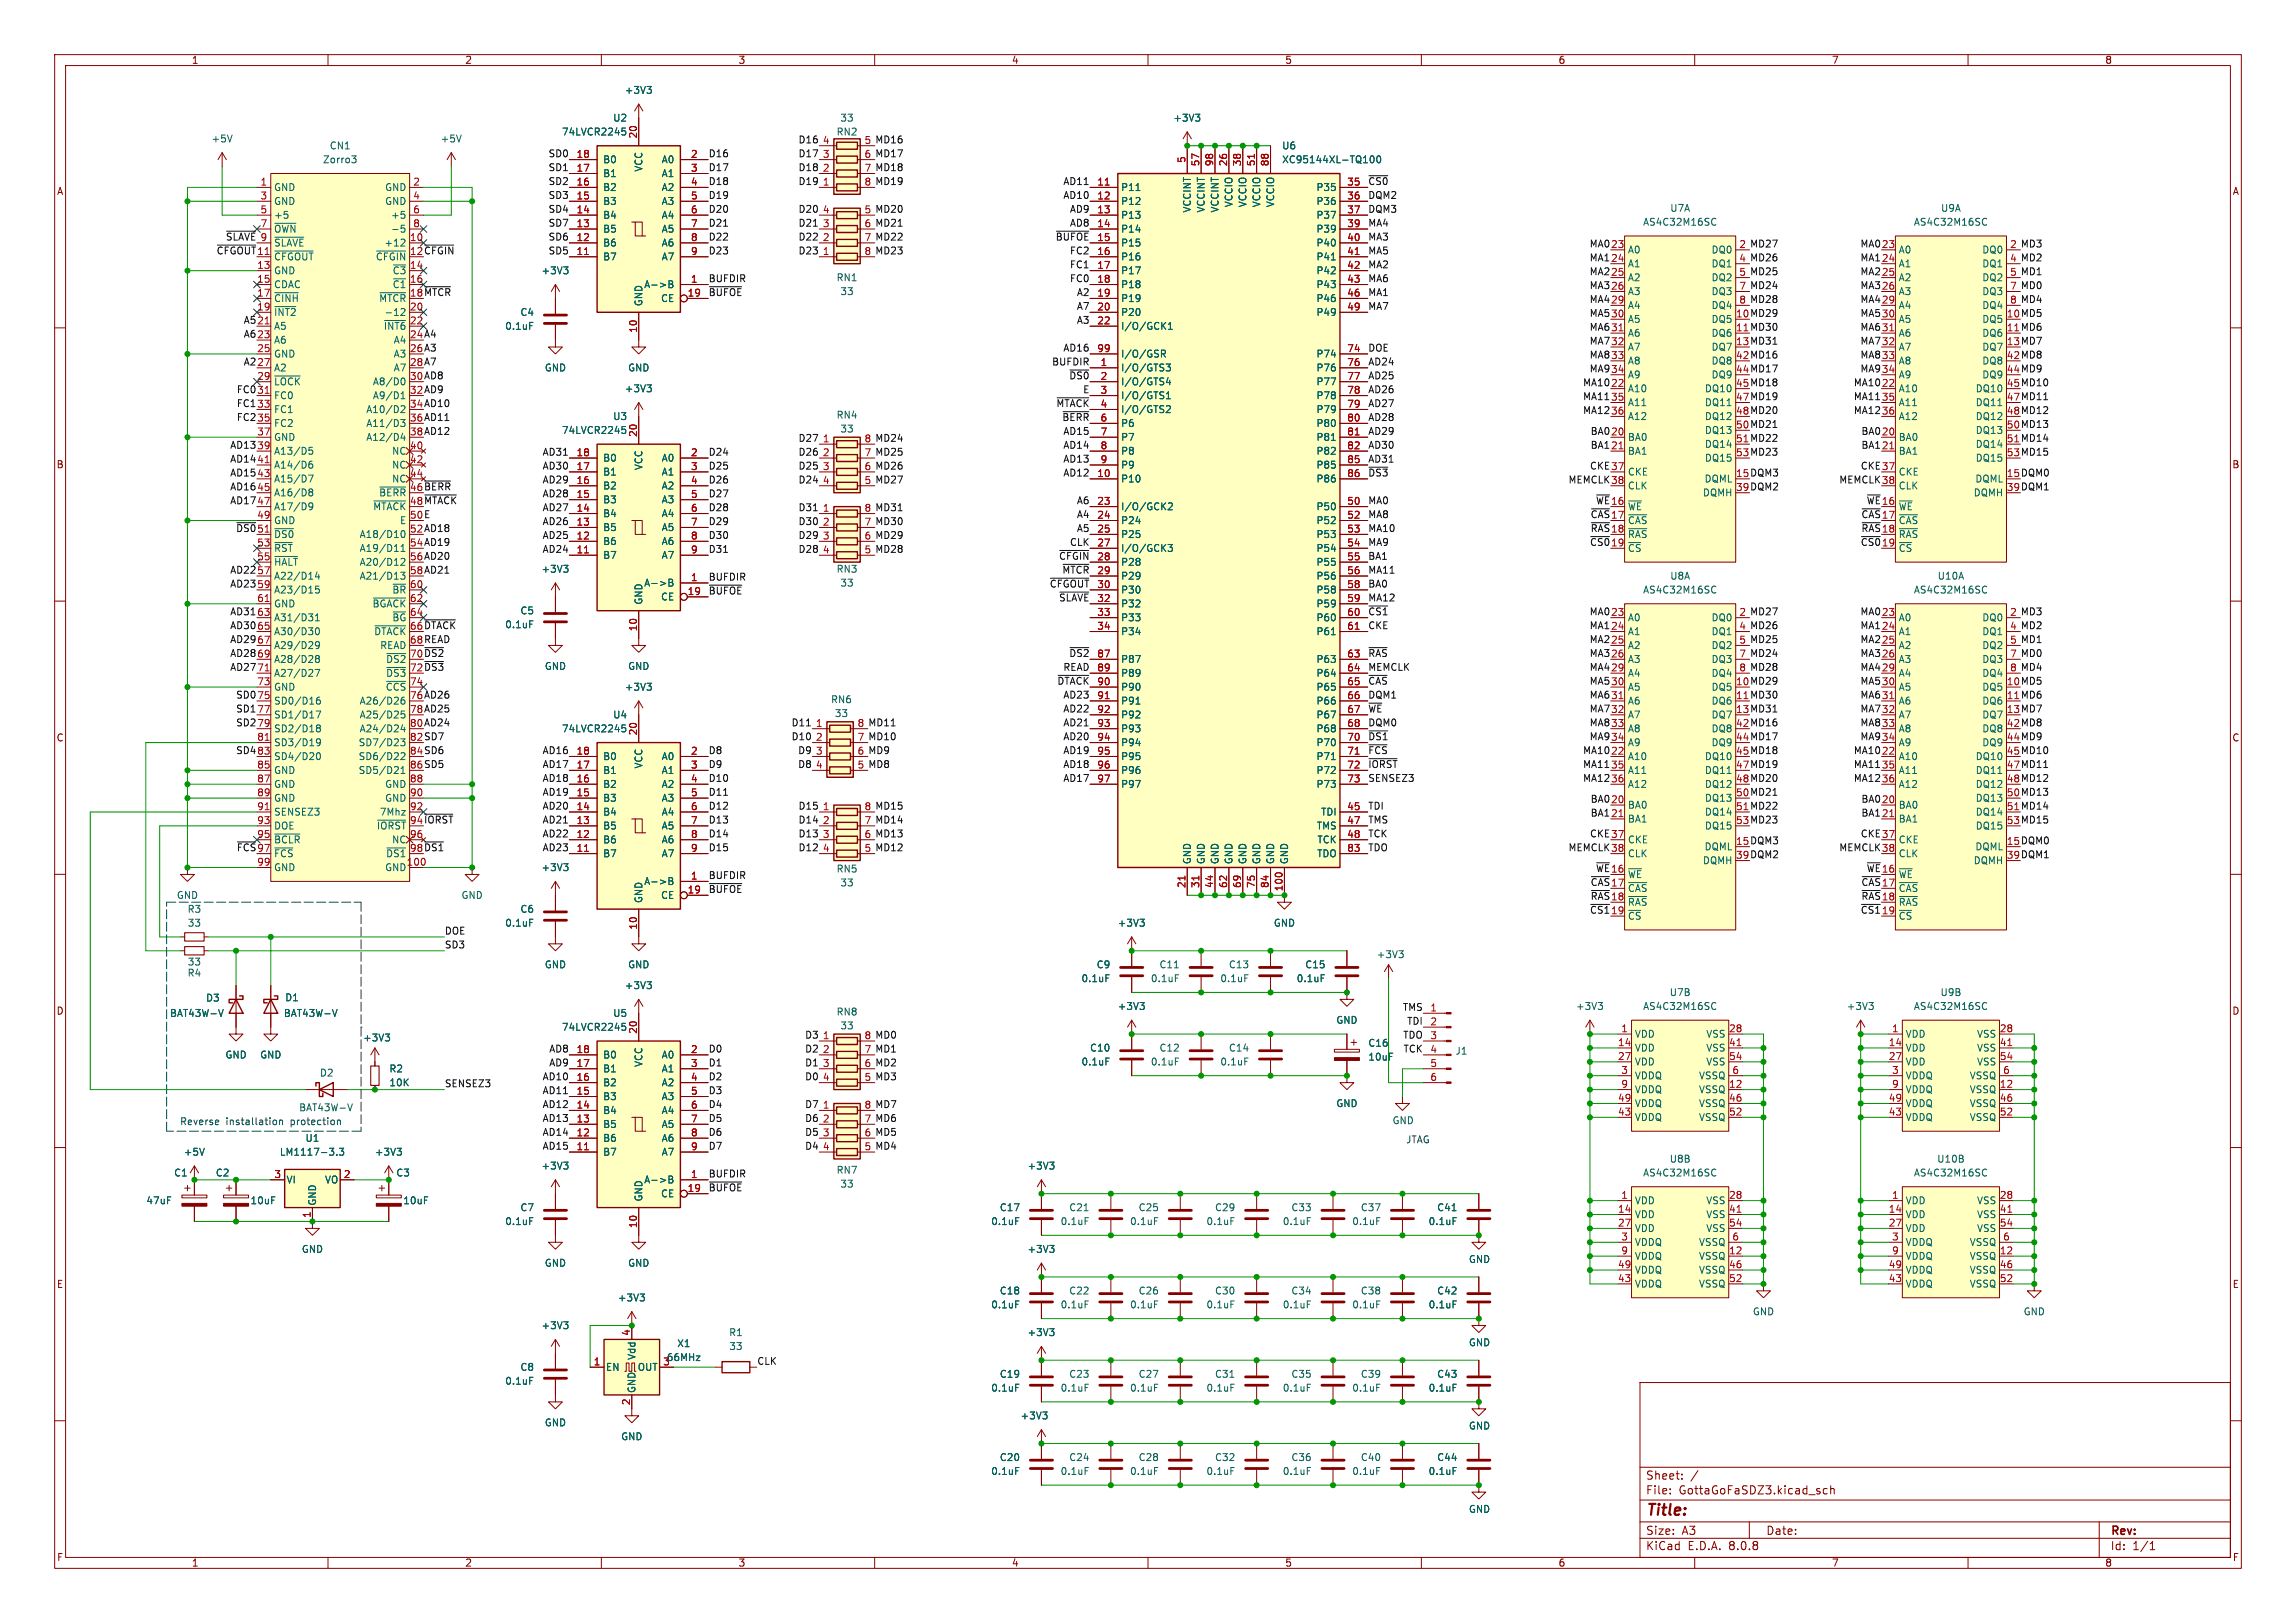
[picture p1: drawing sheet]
<svg xmlns="http://www.w3.org/2000/svg" width="420mm" height="297mm" viewBox="0 0 420 297" stroke-linecap="round" stroke-linejoin="round" font-family="sans-serif">
<defs><g id="words">
<text font-size="2.8" fill="#840000" x="301" y="277.9">Title:</text>
<g font-size="2.1" fill="#840000">
<text x="301" y="273.7">File:</text>
<text x="301" y="271">Sheet:</text>
<text x="307.1" y="273.7">GottaGoFaSDZ3.kicad_sch</text>
<text x="301" y="281.1">Size:</text>
<text x="307.6" y="281.1">A3</text>
<text x="323" y="281.1">Date:</text>
<text x="386" y="281.3">Rev:</text>
<text x="301" y="283.9">KiCad</text>
<text x="308.7" y="283.9">E.D.A.</text>
<text x="316.3" y="283.9">8.0.8</text>
<text x="386" y="283.9">Id:</text>
<text x="390.1" y="283.9">1/1</text>
</g>
<g font-size="1.8" fill="#840000">
<text x="35" y="11.9">1</text>
<text x="85" y="11.9">2</text>
<text x="135" y="11.9">3</text>
<text x="185" y="11.9">4</text>
<text x="235" y="11.9">5</text>
<text x="285" y="11.9">6</text>
<text x="335" y="11.9">7</text>
<text x="385" y="11.9">8</text>
<text x="10.3" y="35.9">A</text>
<text x="408.3" y="35.9">A</text>
<text x="10.3" y="85.9">B</text>
<text x="408.2" y="85.9">B</text>
<text x="10.3" y="135.9">C</text>
<text x="408.2" y="135.9">C</text>
<text x="10.3" y="185.9">D</text>
<text x="408.2" y="185.9">D</text>
<text x="10.3" y="235.9">E</text>
<text x="408.3" y="235.9">E</text>
<text x="10.3" y="285.9">F</text>
<text x="35" y="286.9">1</text>
<text x="85" y="286.9">2</text>
<text x="135" y="286.9">3</text>
<text x="185" y="286.9">4</text>
<text x="235" y="286.9">5</text>
<text x="285" y="286.9">6</text>
<text x="335" y="286.9">7</text>
<text x="385" y="286.9">8</text>
<text x="408.3" y="285.9">F</text>
</g>
<g font-size="1.8" fill="#006464">
<text x="114.2" y="17.4">+3V3</text>
<text x="112.1" y="22.5">U2</text>
<text x="153.6" y="22.5">33</text>
<text x="214.5" y="22.5">+3V3</text>
<text x="38.6" y="26.3">+5V</text>
<text x="60.2" y="27.5">CN1</text>
<text x="80.5" y="26.3">+5V</text>
<text x="102.7" y="25">74LVCR2245</text>
<text x="152.9" y="25">RN2</text>
<text x="234.4" y="27.5">U6</text>
<text x="50" y="35.2">GND</text>
<text x="59" y="30.1">Zorro3</text>
<text x="70.3" y="35.2">GND</text>
<text x="110.2" y="35.2">B2</text>
<text x="110.2" y="32.6">B1</text>
<text x="110.2" y="30.1">B0</text>
<text x="117.7" y="31.5" transform="rotate(-90 117.7 31.5)">VCC</text>
<text x="120.9" y="30.1">A0</text>
<text x="120.9" y="32.6">A1</text>
<text x="120.9" y="35.2">A2</text>
<text x="205" y="35.2">P11</text>
<text x="234.4" y="30.1">XC95144XL-TQ100</text>
<text x="240.7" y="35.2">P35</text>
<text x="50" y="37.7">GND</text>
<text x="50" y="40.2">+5</text>
<text x="70.3" y="37.7">GND</text>
<text x="71.4" y="40.2">+5</text>
<text x="110.2" y="40.2">B4</text>
<text x="110.2" y="37.7">B3</text>
<text x="120.9" y="37.7">A3</text>
<text x="120.9" y="40.2">A4</text>
<text x="205" y="37.7">P12</text>
<text x="205" y="40.2">P13</text>
<text x="218" y="39" transform="rotate(-90 218 39)">VCCINT</text>
<text x="220.6" y="39" transform="rotate(-90 220.6 39)">VCCINT</text>
<text x="223.1" y="39" transform="rotate(-90 223.1 39)">VCCINT</text>
<text x="225.7" y="38" transform="rotate(-90 225.7 38)">VCCIO</text>
<text x="228.2" y="38" transform="rotate(-90 228.2 38)">VCCIO</text>
<text x="230.7" y="38" transform="rotate(-90 230.7 38)">VCCIO</text>
<text x="233.3" y="38" transform="rotate(-90 233.3 38)">VCCIO</text>
<text x="240.7" y="37.7">P36</text>
<text x="240.7" y="40.2">P37</text>
<text x="300.5" y="41.5">AS4C32M16SC</text>
<text x="305.4" y="39">U7A</text>
<text x="350" y="41.5">AS4C32M16SC</text>
<text x="355" y="39">U9A</text>
<text x="50" y="47.9">~{CFGOUT}</text>
<text x="50" y="42.8">~{OWN}</text>
<text x="50" y="45.3">~{SLAVE}</text>
<text x="70.2" y="45.3">+12</text>
<text x="71.4" y="42.8">-5</text>
<text x="110.2" y="47.9">B7</text>
<text x="110.2" y="45.3">B6</text>
<text x="110.2" y="42.8">B5</text>
<text x="120.9" y="42.8">A5</text>
<text x="120.9" y="45.3">A6</text>
<text x="120.9" y="47.9">A7</text>
<text x="205" y="42.8">P14</text>
<text x="205" y="45.3">P15</text>
<text x="205" y="47.9">P16</text>
<text x="240.7" y="42.8">P39</text>
<text x="240.7" y="45.3">P40</text>
<text x="240.7" y="47.9">P41</text>
<text x="297.7" y="46.6">A0</text>
<text x="313" y="46.6">DQ0</text>
<text x="347.2" y="46.6">A0</text>
<text x="362.5" y="46.6">DQ0</text>
<text x="50" y="50.4">GND</text>
<text x="50" y="52.9">CDAC</text>
<text x="71.7" y="50.4">~{C3}</text>
<text x="99" y="50.4">+3V3</text>
<text x="117.7" y="52.9">A-&gt;B</text>
<text x="152.9" y="51.7">RN1</text>
<text x="205" y="50.4">P17</text>
<text x="205" y="52.9">P18</text>
<text x="240.7" y="50.4">P42</text>
<text x="240.7" y="52.9">P43</text>
<text x="297.7" y="49.1">A1</text>
<text x="297.7" y="51.7">A2</text>
<text x="313" y="49.1">DQ1</text>
<text x="313" y="51.7">DQ2</text>
<text x="347.2" y="49.1">A1</text>
<text x="347.2" y="51.7">A2</text>
<text x="362.5" y="49.1">DQ1</text>
<text x="362.5" y="51.7">DQ2</text>
<text x="50" y="55.5">~{CINH}</text>
<text x="50" y="58">~{INT2}</text>
<text x="70.2" y="58">-12</text>
<text x="95.1" y="58">C4</text>
<text x="117.7" y="56.1" transform="rotate(-90 117.7 56.1)">GND</text>
<text x="120.8" y="55.5">CE</text>
<text x="153.6" y="54.2">33</text>
<text x="205" y="55.5">P19</text>
<text x="205" y="58">P20</text>
<text x="240.7" y="55.5">P46</text>
<text x="240.7" y="58">P49</text>
<text x="297.7" y="54.2">A3</text>
<text x="297.7" y="56.7">A4</text>
<text x="297.7" y="59.3">A5</text>
<text x="313" y="59.3">DQ5</text>
<text x="313" y="54.2">DQ3</text>
<text x="313" y="56.7">DQ4</text>
<text x="347.2" y="54.2">A3</text>
<text x="347.2" y="56.7">A4</text>
<text x="347.2" y="59.3">A5</text>
<text x="362.5" y="59.3">DQ5</text>
<text x="362.5" y="54.2">DQ3</text>
<text x="362.5" y="56.7">DQ4</text>
<text x="50" y="60.6">A5</text>
<text x="50" y="63.1">A6</text>
<text x="50" y="65.6">GND</text>
<text x="70.1" y="60.6">~{INT6}</text>
<text x="71.9" y="63.1">A4</text>
<text x="71.9" y="65.6">A3</text>
<text x="92.3" y="60.6">0.1uF</text>
<text x="205" y="60.6">I/O/GCK1</text>
<text x="205" y="65.6">I/O/GSR</text>
<text x="240.7" y="65.6">P74</text>
<text x="297.7" y="61.8">A6</text>
<text x="297.7" y="64.4">A7</text>
<text x="313" y="61.8">DQ6</text>
<text x="313" y="64.4">DQ7</text>
<text x="347.2" y="61.8">A6</text>
<text x="347.2" y="64.4">A7</text>
<text x="362.5" y="61.8">DQ6</text>
<text x="362.5" y="64.4">DQ7</text>
<text x="50" y="68.2">A2</text>
<text x="50" y="70.7">~{LOCK}</text>
<text x="68.1" y="70.7">A8/D0</text>
<text x="71.9" y="68.2">A7</text>
<text x="99.6" y="68.2">GND</text>
<text x="114.2" y="72">+3V3</text>
<text x="114.8" y="68.2">GND</text>
<text x="205" y="68.2">I/O/GTS3</text>
<text x="205" y="70.7">I/O/GTS4</text>
<text x="240.7" y="68.2">P76</text>
<text x="240.7" y="70.7">P77</text>
<text x="297.7" y="72">A10</text>
<text x="297.7" y="66.9">A8</text>
<text x="297.7" y="69.4">A9</text>
<text x="311.8" y="72">DQ10</text>
<text x="313" y="66.9">DQ8</text>
<text x="313" y="69.4">DQ9</text>
<text x="347.2" y="72">A10</text>
<text x="347.2" y="66.9">A8</text>
<text x="347.2" y="69.4">A9</text>
<text x="361.3" y="72">DQ10</text>
<text x="362.5" y="66.9">DQ8</text>
<text x="362.5" y="69.4">DQ9</text>
<text x="50" y="73.3">FC0</text>
<text x="50" y="75.8">FC1</text>
<text x="66.9" y="75.8">A10/D2</text>
<text x="68.1" y="73.3">A9/D1</text>
<text x="112.1" y="77.1">U3</text>
<text x="152.9" y="76.8">RN4</text>
<text x="205" y="73.3">I/O/GTS1</text>
<text x="205" y="75.8">I/O/GTS2</text>
<text x="240.7" y="73.3">P78</text>
<text x="240.7" y="75.8">P79</text>
<text x="297.7" y="74.5">A11</text>
<text x="297.7" y="77.1">A12</text>
<text x="311.8" y="74.5">DQ11</text>
<text x="311.8" y="77.1">DQ12</text>
<text x="347.2" y="74.5">A11</text>
<text x="347.2" y="77.1">A12</text>
<text x="361.3" y="74.5">DQ11</text>
<text x="361.3" y="77.1">DQ12</text>
<text x="50" y="78.3">FC2</text>
<text x="50" y="80.9">GND</text>
<text x="50" y="83.4">A13/D5</text>
<text x="66.9" y="78.3">A11/D3</text>
<text x="66.9" y="80.9">A12/D4</text>
<text x="71.6" y="83.4">NC</text>
<text x="102.7" y="79.6">74LVCR2245</text>
<text x="153.6" y="79.3">33</text>
<text x="205" y="78.3">P6</text>
<text x="205" y="80.9">P7</text>
<text x="205" y="83.4">P8</text>
<text x="240.7" y="78.3">P80</text>
<text x="240.7" y="80.9">P81</text>
<text x="240.7" y="83.4">P82</text>
<text x="297.7" y="80.9">BA0</text>
<text x="297.7" y="83.4">BA1</text>
<text x="311.8" y="79.6">DQ13</text>
<text x="311.8" y="82.1">DQ14</text>
<text x="347.2" y="80.9">BA0</text>
<text x="347.2" y="83.4">BA1</text>
<text x="361.3" y="79.6">DQ13</text>
<text x="361.3" y="82.1">DQ14</text>
<text x="50" y="86">A14/D6</text>
<text x="50" y="88.5">A15/D7</text>
<text x="71.6" y="86">NC</text>
<text x="71.6" y="88.5">NC</text>
<text x="110.2" y="89.8">B2</text>
<text x="110.2" y="87.2">B1</text>
<text x="110.2" y="84.7">B0</text>
<text x="117.7" y="86.1" transform="rotate(-90 117.7 86.1)">VCC</text>
<text x="120.9" y="84.7">A0</text>
<text x="120.9" y="87.2">A1</text>
<text x="120.9" y="89.8">A2</text>
<text x="205" y="88.5">P10</text>
<text x="205" y="86">P9</text>
<text x="240.7" y="86">P85</text>
<text x="240.7" y="88.5">P86</text>
<text x="297.7" y="87.2">CKE</text>
<text x="297.7" y="89.8">CLK</text>
<text x="311.7" y="88.5">DQML</text>
<text x="311.8" y="84.7">DQ15</text>
<text x="347.2" y="87.2">CKE</text>
<text x="347.2" y="89.8">CLK</text>
<text x="361.2" y="88.5">DQML</text>
<text x="361.3" y="84.7">DQ15</text>
<text x="50" y="91">A16/D8</text>
<text x="50" y="93.6">A17/D9</text>
<text x="110.2" y="94.8">B4</text>
<text x="110.2" y="92.3">B3</text>
<text x="120.9" y="92.3">A3</text>
<text x="120.9" y="94.8">A4</text>
<text x="205" y="93.6">I/O/GCK2</text>
<text x="240.7" y="93.6">P50</text>
<text x="297.7" y="93.6">~{WE}</text>
<text x="311.4" y="91">DQMH</text>
<text x="347.2" y="93.6">~{WE}</text>
<text x="360.9" y="91">DQMH</text>
<text x="50" y="96.1">GND</text>
<text x="50" y="98.7">~{DS0}</text>
<text x="50" y="101.2">~{RST}</text>
<text x="65.7" y="98.7">A18/D10</text>
<text x="65.7" y="101.2">A19/D11</text>
<text x="73.1" y="96.1">E</text>
<text x="110.2" y="99.9">B6</text>
<text x="110.2" y="97.4">B5</text>
<text x="120.9" y="97.4">A5</text>
<text x="120.9" y="99.9">A6</text>
<text x="205" y="96.1">P24</text>
<text x="205" y="98.7">P25</text>
<text x="205" y="101.2">I/O/GCK3</text>
<text x="240.7" y="96.1">P52</text>
<text x="240.7" y="98.7">P53</text>
<text x="240.7" y="101.2">P54</text>
<text x="297.7" y="96.1">~{CAS}</text>
<text x="297.7" y="98.7">~{RAS}</text>
<text x="297.7" y="101.2">~{CS}</text>
<text x="347.2" y="96.1">~{CAS}</text>
<text x="347.2" y="98.7">~{RAS}</text>
<text x="347.2" y="101.2">~{CS}</text>
<text x="50" y="103.7">~{HALT}</text>
<text x="50" y="106.3">A22/D14</text>
<text x="65.7" y="103.7">A20/D12</text>
<text x="65.7" y="106.3">A21/D13</text>
<text x="99" y="105">+3V3</text>
<text x="110.2" y="102.5">B7</text>
<text x="117.7" y="107.5">A-&gt;B</text>
<text x="120.9" y="102.5">A7</text>
<text x="152.9" y="105">RN3</text>
<text x="153.6" y="107.5">33</text>
<text x="205" y="103.7">P28</text>
<text x="205" y="106.3">P29</text>
<text x="240.7" y="103.7">P55</text>
<text x="240.7" y="106.3">P56</text>
<text x="305.4" y="106.3">U8A</text>
<text x="354.3" y="106.3">U10A</text>
<text x="50" y="108.8">A23/D15</text>
<text x="50" y="111.4">GND</text>
<text x="50" y="113.9">A31/D31</text>
<text x="68.1" y="111.4">~{BGACK}</text>
<text x="71.7" y="108.8">~{BR}</text>
<text x="95.1" y="112.6">C5</text>
<text x="117.7" y="110.7" transform="rotate(-90 117.7 110.7)">GND</text>
<text x="120.8" y="110.1">CE</text>
<text x="205" y="108.8">P30</text>
<text x="205" y="111.4">P32</text>
<text x="205" y="113.9">P33</text>
<text x="240.7" y="108.8">P58</text>
<text x="240.7" y="111.4">P59</text>
<text x="240.7" y="113.9">P60</text>
<text x="297.7" y="113.9">A0</text>
<text x="300.5" y="108.8">AS4C32M16SC</text>
<text x="313" y="113.9">DQ0</text>
<text x="347.2" y="113.9">A0</text>
<text x="350" y="108.8">AS4C32M16SC</text>
<text x="362.5" y="113.9">DQ0</text>
<text x="50" y="116.4">A30/D30</text>
<text x="50" y="119">A29/D29</text>
<text x="69.4" y="119">READ</text>
<text x="92.3" y="115.2">0.1uF</text>
<text x="205" y="116.4">P34</text>
<text x="240.7" y="116.4">P61</text>
<text x="297.7" y="116.4">A1</text>
<text x="297.7" y="119">A2</text>
<text x="313" y="116.4">DQ1</text>
<text x="313" y="119">DQ2</text>
<text x="347.2" y="116.4">A1</text>
<text x="347.2" y="119">A2</text>
<text x="362.5" y="116.4">DQ1</text>
<text x="362.5" y="119">DQ2</text>
<text x="50" y="121.5">A28/D28</text>
<text x="50" y="124.1">A27/D27</text>
<text x="70.5" y="124.1">~{DS3}</text>
<text x="99.6" y="122.8">GND</text>
<text x="114.8" y="122.8">GND</text>
<text x="205" y="121.5">P87</text>
<text x="205" y="124.1">P89</text>
<text x="240.7" y="121.5">P63</text>
<text x="240.7" y="124.1">P64</text>
<text x="297.7" y="121.5">A3</text>
<text x="297.7" y="124.1">A4</text>
<text x="313" y="121.5">DQ3</text>
<text x="313" y="124.1">DQ4</text>
<text x="347.2" y="121.5">A3</text>
<text x="347.2" y="124.1">A4</text>
<text x="362.5" y="121.5">DQ3</text>
<text x="362.5" y="124.1">DQ4</text>
<text x="50" y="126.6">GND</text>
<text x="50" y="129.1">SD0/D16</text>
<text x="50" y="131.7">SD1/D17</text>
<text x="65.7" y="129.1">A26/D26</text>
<text x="65.7" y="131.7">A25/D25</text>
<text x="112.1" y="131.7">U4</text>
<text x="114.2" y="126.6">+3V3</text>
<text x="151.9" y="128.9">RN6</text>
<text x="152.6" y="131.4">33</text>
<text x="205" y="126.6">P90</text>
<text x="205" y="129.1">P91</text>
<text x="205" y="131.7">P92</text>
<text x="240.7" y="126.6">P65</text>
<text x="240.7" y="129.1">P66</text>
<text x="240.7" y="131.7">P67</text>
<text x="297.7" y="126.6">A5</text>
<text x="297.7" y="129.1">A6</text>
<text x="297.7" y="131.7">A7</text>
<text x="313" y="126.6">DQ5</text>
<text x="313" y="129.1">DQ6</text>
<text x="313" y="131.7">DQ7</text>
<text x="347.2" y="126.6">A5</text>
<text x="347.2" y="129.1">A6</text>
<text x="347.2" y="131.7">A7</text>
<text x="362.5" y="126.6">DQ5</text>
<text x="362.5" y="129.1">DQ6</text>
<text x="362.5" y="131.7">DQ7</text>
<text x="50" y="134.2">SD2/D18</text>
<text x="50" y="136.8">SD3/D19</text>
<text x="65.5" y="136.8">SD7/D23</text>
<text x="65.7" y="134.2">A24/D24</text>
<text x="102.7" y="134.2">74LVCR2245</text>
<text x="205" y="134.2">P93</text>
<text x="205" y="136.8">P94</text>
<text x="240.7" y="134.2">P68</text>
<text x="240.7" y="136.8">P70</text>
<text x="297.7" y="134.2">A8</text>
<text x="297.7" y="136.8">A9</text>
<text x="313" y="134.2">DQ8</text>
<text x="313" y="136.8">DQ9</text>
<text x="347.2" y="134.2">A8</text>
<text x="347.2" y="136.8">A9</text>
<text x="362.5" y="134.2">DQ8</text>
<text x="362.5" y="136.8">DQ9</text>
<text x="50" y="139.3">SD4/D20</text>
<text x="50" y="141.8">GND</text>
<text x="65.5" y="139.3">SD6/D22</text>
<text x="65.5" y="141.8">SD5/D21</text>
<text x="110.2" y="141.8">B1</text>
<text x="110.2" y="139.3">B0</text>
<text x="117.7" y="140.7" transform="rotate(-90 117.7 140.7)">VCC</text>
<text x="120.9" y="139.3">A0</text>
<text x="120.9" y="141.8">A1</text>
<text x="205" y="139.3">P95</text>
<text x="205" y="141.8">P96</text>
<text x="240.7" y="139.3">P71</text>
<text x="240.7" y="141.8">P72</text>
<text x="297.7" y="139.3">A10</text>
<text x="297.7" y="141.8">A11</text>
<text x="311.8" y="139.3">DQ10</text>
<text x="311.8" y="141.8">DQ11</text>
<text x="347.2" y="139.3">A10</text>
<text x="347.2" y="141.8">A11</text>
<text x="361.3" y="139.3">DQ10</text>
<text x="361.3" y="141.8">DQ11</text>
<text x="50" y="144.4">GND</text>
<text x="50" y="146.9">GND</text>
<text x="50" y="149.5">SENSEZ3</text>
<text x="69.4" y="149.5">7Mhz</text>
<text x="70.3" y="144.4">GND</text>
<text x="70.3" y="146.9">GND</text>
<text x="110.2" y="149.5">B4</text>
<text x="110.2" y="146.9">B3</text>
<text x="110.2" y="144.4">B2</text>
<text x="120.9" y="144.4">A2</text>
<text x="120.9" y="146.9">A3</text>
<text x="120.9" y="149.5">A4</text>
<text x="205" y="144.4">P97</text>
<text x="240.7" y="144.4">P73</text>
<text x="241.6" y="149.5">TDI</text>
<text x="297.7" y="148.2">BA0</text>
<text x="297.7" y="144.4">A12</text>
<text x="311.8" y="144.4">DQ12</text>
<text x="311.8" y="146.9">DQ13</text>
<text x="311.8" y="149.5">DQ14</text>
<text x="347.2" y="148.2">BA0</text>
<text x="347.2" y="144.4">A12</text>
<text x="361.3" y="144.4">DQ12</text>
<text x="361.3" y="146.9">DQ13</text>
<text x="361.3" y="149.5">DQ14</text>
<text x="50" y="152">DOE</text>
<text x="50" y="154.5">~{BCLR}</text>
<text x="71.6" y="154.5">NC</text>
<text x="110.2" y="154.5">B6</text>
<text x="110.2" y="152">B5</text>
<text x="120.9" y="152">A5</text>
<text x="120.9" y="154.5">A6</text>
<text x="240.8" y="152">TMS</text>
<text x="240.9" y="154.5">TCK</text>
<text x="297.7" y="150.7">BA1</text>
<text x="297.7" y="154.5">CKE</text>
<text x="311.7" y="155.8">DQML</text>
<text x="311.8" y="152">DQ15</text>
<text x="347.2" y="150.7">BA1</text>
<text x="347.2" y="154.5">CKE</text>
<text x="361.2" y="155.8">DQML</text>
<text x="361.3" y="152">DQ15</text>
<text x="50" y="157.1">~{FCS}</text>
<text x="50" y="159.6">GND</text>
<text x="70.3" y="159.6">GND</text>
<text x="99" y="159.6">+3V3</text>
<text x="110.2" y="157.1">B7</text>
<text x="120.9" y="157.1">A7</text>
<text x="152.9" y="159.9">RN5</text>
<text x="218" y="158.2" transform="rotate(-90 218 158.2)">GND</text>
<text x="220.6" y="158.2" transform="rotate(-90 220.6 158.2)">GND</text>
<text x="223.1" y="158.2" transform="rotate(-90 223.1 158.2)">GND</text>
<text x="225.7" y="158.2" transform="rotate(-90 225.7 158.2)">GND</text>
<text x="228.2" y="158.2" transform="rotate(-90 228.2 158.2)">GND</text>
<text x="230.7" y="158.2" transform="rotate(-90 230.7 158.2)">GND</text>
<text x="233.3" y="158.2" transform="rotate(-90 233.3 158.2)">GND</text>
<text x="235.8" y="158.2" transform="rotate(-90 235.8 158.2)">GND</text>
<text x="240.8" y="157.1">TDO</text>
<text x="297.7" y="160.9">~{WE}</text>
<text x="297.7" y="157.1">CLK</text>
<text x="311.4" y="158.3">DQMH</text>
<text x="347.2" y="160.9">~{WE}</text>
<text x="347.2" y="157.1">CLK</text>
<text x="360.9" y="158.3">DQMH</text>
<text x="32.3" y="164.7">GND</text>
<text x="34.2" y="167.2">R3</text>
<text x="84.3" y="164.7">GND</text>
<text x="95.1" y="167.2">C6</text>
<text x="117.7" y="165.4" transform="rotate(-90 117.7 165.4)">GND</text>
<text x="117.7" y="162.2">A-&gt;B</text>
<text x="120.8" y="164.7">CE</text>
<text x="153.6" y="162.4">33</text>
<text x="297.7" y="163.4">~{CAS}</text>
<text x="297.7" y="166">~{RAS}</text>
<text x="347.2" y="163.4">~{CAS}</text>
<text x="347.2" y="166">~{RAS}</text>
<text x="34.2" y="169.8">33</text>
<text x="92.3" y="169.8">0.1uF</text>
<text x="204.4" y="169.8">+3V3</text>
<text x="232.9" y="169.8">GND</text>
<text x="297.7" y="168.5">~{CS}</text>
<text x="347.2" y="168.5">~{CS}</text>
<text x="34.2" y="178.9">R4</text>
<text x="34.2" y="176.9">33</text>
<text x="99.6" y="177.4">GND</text>
<text x="114.8" y="177.4">GND</text>
<text x="197.7" y="179.9">0.1uF</text>
<text x="200.5" y="177.4">C9</text>
<text x="210.4" y="179.9">0.1uF</text>
<text x="212" y="177.4">C11</text>
<text x="223.1" y="179.9">0.1uF</text>
<text x="224.7" y="177.4">C13</text>
<text x="237.1" y="179.9">0.1uF</text>
<text x="238.7" y="177.4">C15</text>
<text x="251.7" y="175.5">+3V3</text>
<text x="37.6" y="183.5">D3</text>
<text x="52.1" y="183.4">D1</text>
<text x="114.2" y="181.2">+3V3</text>
<text x="204.4" y="185">+3V3</text>
<text x="288.2" y="185">+3V3</text>
<text x="300.5" y="185">AS4C32M16SC</text>
<text x="305.3" y="182.5">U7B</text>
<text x="337.7" y="185">+3V3</text>
<text x="350" y="185">AS4C32M16SC</text>
<text x="354.9" y="182.5">U9B</text>
<text x="31" y="186.3">BAT43W-V</text>
<text x="51.8" y="186.3">BAT43W-V</text>
<text x="66.3" y="190.8">+3V3</text>
<text x="102.7" y="188.8">74LVCR2245</text>
<text x="112.1" y="186.3">U5</text>
<text x="152.9" y="186">RN8</text>
<text x="153.6" y="188.6">33</text>
<text x="244.3" y="187.6">GND</text>
<text x="250.2" y="191.7">C16</text>
<text x="299" y="190.1">VDD</text>
<text x="312" y="190.1">VSS</text>
<text x="348.5" y="190.1">VDD</text>
<text x="361.5" y="190.1">VSS</text>
<text x="41.1" y="193.9">GND</text>
<text x="47.5" y="193.9">GND</text>
<text x="58.4" y="197.2">D2</text>
<text x="71.1" y="196.4">R2</text>
<text x="110.2" y="196.4">B1</text>
<text x="110.2" y="193.9">B0</text>
<text x="117.7" y="195.3" transform="rotate(-90 117.7 195.3)">VCC</text>
<text x="120.9" y="193.9">A0</text>
<text x="120.9" y="196.4">A1</text>
<text x="197.7" y="195.2">0.1uF</text>
<text x="199.3" y="192.6">C10</text>
<text x="210.4" y="195.2">0.1uF</text>
<text x="212" y="192.6">C12</text>
<text x="223.1" y="195.2">0.1uF</text>
<text x="224.7" y="192.6">C14</text>
<text x="250.2" y="194.3">10uF</text>
<text x="266.2" y="193.2">J1</text>
<text x="299" y="192.6">VDD</text>
<text x="299" y="195.2">VDD</text>
<text x="299" y="197.7">VDDQ</text>
<text x="310.7" y="197.7">VSSQ</text>
<text x="312" y="192.6">VSS</text>
<text x="312" y="195.2">VSS</text>
<text x="348.5" y="192.6">VDD</text>
<text x="348.5" y="195.2">VDD</text>
<text x="348.5" y="197.7">VDDQ</text>
<text x="360.2" y="197.7">VSSQ</text>
<text x="361.5" y="192.6">VSS</text>
<text x="361.5" y="195.2">VSS</text>
<text x="54.6" y="203.6">BAT43W-V</text>
<text x="71.1" y="199">10K</text>
<text x="110.2" y="201.5">B3</text>
<text x="110.2" y="199">B2</text>
<text x="120.9" y="199">A2</text>
<text x="120.9" y="201.5">A3</text>
<text x="244.3" y="202.8">GND</text>
<text x="299" y="202.8">VDDQ</text>
<text x="299" y="200.3">VDDQ</text>
<text x="310.7" y="200.3">VSSQ</text>
<text x="310.7" y="202.8">VSSQ</text>
<text x="348.5" y="202.8">VDDQ</text>
<text x="348.5" y="200.3">VDDQ</text>
<text x="360.2" y="200.3">VSSQ</text>
<text x="360.2" y="202.8">VSSQ</text>
<text x="55.8" y="209.1">U1</text>
<text x="110.2" y="209.1">B6</text>
<text x="110.2" y="206.6">B5</text>
<text x="110.2" y="204.1">B4</text>
<text x="120.9" y="204.1">A4</text>
<text x="120.9" y="206.6">A5</text>
<text x="120.9" y="209.1">A6</text>
<text x="254.6" y="205.9">GND</text>
<text x="299" y="205.3">VDDQ</text>
<text x="310.7" y="205.3">VSSQ</text>
<text x="348.5" y="205.3">VDDQ</text>
<text x="360.2" y="205.3">VSSQ</text>
<text x="31.8" y="215.5">C1</text>
<text x="33.5" y="211.7">+5V</text>
<text x="39.4" y="215.5">C2</text>
<text x="51.1" y="211.7">LM1117-3.3</text>
<text x="68.5" y="211.7">+3V3</text>
<text x="72.4" y="215.5">C3</text>
<text x="99" y="214.2">+3V3</text>
<text x="110.2" y="211.7">B7</text>
<text x="120.9" y="211.7">A7</text>
<text x="152.9" y="215">RN7</text>
<text x="187.9" y="214.2">+3V3</text>
<text x="300.5" y="215.5">AS4C32M16SC</text>
<text x="305.3" y="213">U8B</text>
<text x="350" y="215.5">AS4C32M16SC</text>
<text x="354.3" y="213">U10B</text>
<text x="26.7" y="220.6">47uF</text>
<text x="45.7" y="220.6">10uF</text>
<text x="52.3" y="216.8">VI</text>
<text x="58" y="220.7" transform="rotate(-90 58 220.7)">GND</text>
<text x="59.4" y="216.8">VO</text>
<text x="73.7" y="220.6">10uF</text>
<text x="95.1" y="221.8">C7</text>
<text x="117.7" y="220" transform="rotate(-90 117.7 220)">GND</text>
<text x="117.7" y="216.8">A-&gt;B</text>
<text x="120.8" y="219.3">CE</text>
<text x="153.6" y="217.5">33</text>
<text x="182.8" y="221.8">C17</text>
<text x="195.5" y="221.8">C21</text>
<text x="208.2" y="221.8">C25</text>
<text x="222.2" y="221.8">C29</text>
<text x="236.1" y="221.8">C33</text>
<text x="248.8" y="221.8">C37</text>
<text x="262.8" y="221.8">C41</text>
<text x="299" y="220.6">VDD</text>
<text x="312" y="220.6">VSS</text>
<text x="348.5" y="220.6">VDD</text>
<text x="361.5" y="220.6">VSS</text>
<text x="92.3" y="224.4">0.1uF</text>
<text x="181.2" y="224.4">0.1uF</text>
<text x="193.9" y="224.4">0.1uF</text>
<text x="206.6" y="224.4">0.1uF</text>
<text x="220.6" y="224.4">0.1uF</text>
<text x="234.6" y="224.4">0.1uF</text>
<text x="247.3" y="224.4">0.1uF</text>
<text x="261.2" y="224.4">0.1uF</text>
<text x="299" y="223.1">VDD</text>
<text x="299" y="225.7">VDD</text>
<text x="312" y="223.1">VSS</text>
<text x="312" y="225.7">VSS</text>
<text x="348.5" y="223.1">VDD</text>
<text x="348.5" y="225.7">VDD</text>
<text x="361.5" y="223.1">VSS</text>
<text x="361.5" y="225.7">VSS</text>
<text x="55.1" y="229.5">GND</text>
<text x="99.6" y="232">GND</text>
<text x="114.8" y="232">GND</text>
<text x="187.9" y="229.5">+3V3</text>
<text x="268.6" y="231.3">GND</text>
<text x="299" y="228.2">VDDQ</text>
<text x="299" y="233.3">VDDQ</text>
<text x="299" y="230.7">VDDQ</text>
<text x="310.7" y="230.7">VSSQ</text>
<text x="310.7" y="233.3">VSSQ</text>
<text x="310.7" y="228.2">VSSQ</text>
<text x="348.5" y="228.2">VDDQ</text>
<text x="348.5" y="233.3">VDDQ</text>
<text x="348.5" y="230.7">VDDQ</text>
<text x="360.2" y="230.7">VSSQ</text>
<text x="360.2" y="233.3">VSSQ</text>
<text x="360.2" y="228.2">VSSQ</text>
<text x="112.9" y="238.4">+3V3</text>
<text x="181.2" y="239.6">0.1uF</text>
<text x="182.8" y="237.1">C18</text>
<text x="193.9" y="239.6">0.1uF</text>
<text x="195.5" y="237.1">C22</text>
<text x="206.6" y="239.6">0.1uF</text>
<text x="208.2" y="237.1">C26</text>
<text x="220.6" y="239.6">0.1uF</text>
<text x="222.2" y="237.1">C30</text>
<text x="234.6" y="239.6">0.1uF</text>
<text x="236.1" y="237.1">C34</text>
<text x="247.3" y="239.6">0.1uF</text>
<text x="248.8" y="237.1">C38</text>
<text x="261.2" y="239.6">0.1uF</text>
<text x="262.8" y="237.1">C42</text>
<text x="299" y="235.8">VDDQ</text>
<text x="310.7" y="235.8">VSSQ</text>
<text x="348.5" y="235.8">VDDQ</text>
<text x="360.2" y="235.8">VSSQ</text>
<text x="99" y="243.4">+3V3</text>
<text x="133.3" y="244.7">R1</text>
<text x="187.9" y="244.7">+3V3</text>
<text x="320.5" y="240.9">GND</text>
<text x="370.1" y="240.9">GND</text>
<text x="95.1" y="251.1">C8</text>
<text x="110.7" y="251.1">EN</text>
<text x="116.4" y="249" transform="rotate(-90 116.4 249)">Vdd</text>
<text x="116.6" y="251.1">OUT</text>
<text x="121.9" y="249.3">66MHz</text>
<text x="123.8" y="246.7">X1</text>
<text x="133.3" y="247.2">33</text>
<text x="268.6" y="246.6">GND</text>
<text x="92.3" y="253.6">0.1uF</text>
<text x="116.4" y="255" transform="rotate(-90 116.4 255)">GND</text>
<text x="181.2" y="254.9">0.1uF</text>
<text x="182.8" y="252.3">C19</text>
<text x="193.9" y="254.9">0.1uF</text>
<text x="195.5" y="252.3">C23</text>
<text x="206.6" y="254.9">0.1uF</text>
<text x="208.2" y="252.3">C27</text>
<text x="220.6" y="254.9">0.1uF</text>
<text x="222.2" y="252.3">C31</text>
<text x="234.6" y="254.9">0.1uF</text>
<text x="236.1" y="252.3">C35</text>
<text x="247.3" y="254.9">0.1uF</text>
<text x="248.8" y="252.3">C39</text>
<text x="261.2" y="254.9">0.1uF</text>
<text x="262.8" y="252.3">C43</text>
<text x="99.6" y="261.2">GND</text>
<text x="113.5" y="263.8">GND</text>
<text x="186.6" y="259.9">+3V3</text>
<text x="268.6" y="261.8">GND</text>
<text x="182.8" y="267.6">C20</text>
<text x="195.5" y="267.6">C24</text>
<text x="208.2" y="267.6">C28</text>
<text x="222.2" y="267.6">C32</text>
<text x="236.1" y="267.6">C36</text>
<text x="248.8" y="267.6">C40</text>
<text x="262.8" y="267.6">C44</text>
<text x="181.2" y="270.1">0.1uF</text>
<text x="193.9" y="270.1">0.1uF</text>
<text x="206.6" y="270.1">0.1uF</text>
<text x="220.6" y="270.1">0.1uF</text>
<text x="234.6" y="270.1">0.1uF</text>
<text x="247.3" y="270.1">0.1uF</text>
<text x="261.2" y="270.1">0.1uF</text>
<text x="268.6" y="277">GND</text>
</g>
<g font-size="1.8" fill="#0f0f0f">
<text x="100.2" y="28.9">SD0</text>
<text x="129.5" y="28.9">D16</text>
<text x="146" y="26.3">D16</text>
<text x="146" y="28.9">D17</text>
<text x="158" y="26.4">5 MD16</text>
<text x="158" y="29">6 MD17</text>
<text x="100.2" y="33.9">SD2</text>
<text x="100.2" y="31.4">SD1</text>
<text x="129.5" y="33.9">D18</text>
<text x="129.5" y="31.4">D17</text>
<text x="146" y="31.4">D18</text>
<text x="146" y="33.9">D19</text>
<text x="158" y="31.5">7 MD18</text>
<text x="158" y="34">8 MD19</text>
<text x="194.4" y="33.9">AD11</text>
<text x="250.2" y="33.9">~{CS0}</text>
<text x="100.2" y="41.6">SD7</text>
<text x="100.2" y="36.5">SD3</text>
<text x="100.2" y="39">SD4</text>
<text x="129.5" y="39">D20</text>
<text x="129.5" y="41.6">D21</text>
<text x="129.5" y="36.5">D19</text>
<text x="146" y="39">D20</text>
<text x="146" y="41.6">D21</text>
<text x="158" y="39.1">5 MD20</text>
<text x="158" y="41.7">6 MD21</text>
<text x="194.4" y="36.5">AD10</text>
<text x="195.6" y="39">AD9</text>
<text x="195.6" y="41.6">AD8</text>
<text x="250.2" y="39">DQM3</text>
<text x="250.2" y="36.5">DQM2</text>
<text x="250.2" y="41.6">MA4</text>
<text x="39.5" y="46.6">~{CFGOUT}</text>
<text x="41.2" y="44.1">~{SLAVE}</text>
<text x="74.9" y="46.7">12 ~{CFGIN}</text>
<text x="100.2" y="44.1">SD6</text>
<text x="100.2" y="46.6">SD5</text>
<text x="129.5" y="44.1">D22</text>
<text x="129.5" y="46.6">D23</text>
<text x="146" y="46.6">D23</text>
<text x="146" y="44.1">D22</text>
<text x="158" y="44.2">7 MD22</text>
<text x="158" y="46.7">8 MD23</text>
<text x="193" y="44.1">~{BUFOE}15</text>
<text x="195.6" y="46.6">FC2</text>
<text x="250.2" y="46.6">MA5</text>
<text x="250.2" y="44.1">MA3</text>
<text x="290.7" y="47.9">MA124</text>
<text x="290.7" y="45.4">MA023</text>
<text x="318.1" y="45.5">2 MD27</text>
<text x="340.2" y="45.4">MA023</text>
<text x="340.2" y="47.9">MA124</text>
<text x="367.6" y="45.5">2 MD3</text>
<text x="129.5" y="51.7">BUFDIR</text>
<text x="195.6" y="49.2">FC1</text>
<text x="195.6" y="51.7">FC0</text>
<text x="250.2" y="51.7">MA6</text>
<text x="250.2" y="49.2">MA2</text>
<text x="290.7" y="50.5">MA225</text>
<text x="290.7" y="53">MA326</text>
<text x="318.1" y="48">4 MD26</text>
<text x="318.1" y="50.5">5 MD25</text>
<text x="318.1" y="53.1">7 MD24</text>
<text x="340.2" y="50.5">MA225</text>
<text x="340.2" y="53">MA326</text>
<text x="367.6" y="48">4 MD2</text>
<text x="367.6" y="50.5">5 MD1</text>
<text x="367.6" y="53.1">7 MD0</text>
<text x="44.5" y="59.3">A521</text>
<text x="74.9" y="54.4">18 ~{MTCR}</text>
<text x="129.5" y="54.3">~{BUFOE}</text>
<text x="196.9" y="59.3">A3</text>
<text x="196.9" y="56.8">A7</text>
<text x="196.9" y="54.3">A2</text>
<text x="250.2" y="54.3">MA1</text>
<text x="250.2" y="56.8">MA7</text>
<text x="290.7" y="55.5">MA429</text>
<text x="290.7" y="58.1">MA530</text>
<text x="317.5" y="58.2">10 MD29</text>
<text x="318.1" y="55.6">8 MD28</text>
<text x="340.2" y="58.1">MA530</text>
<text x="340.2" y="55.5">MA429</text>
<text x="367" y="58.2">10 MD5</text>
<text x="367.6" y="55.6">8 MD4</text>
<text x="44.5" y="61.9">A623</text>
<text x="74.9" y="62">24 A4</text>
<text x="74.9" y="64.5">26 A3</text>
<text x="194.4" y="64.4">AD16</text>
<text x="250.2" y="64.4">DOE</text>
<text x="290.7" y="65.7">MA833</text>
<text x="290.7" y="60.6">MA631</text>
<text x="290.7" y="63.2">MA732</text>
<text x="317.5" y="60.7">11 MD30</text>
<text x="317.5" y="63.2">13 MD31</text>
<text x="317.5" y="65.8">42 MD16</text>
<text x="340.2" y="63.2">MA732</text>
<text x="340.2" y="65.7">MA833</text>
<text x="340.2" y="60.6">MA631</text>
<text x="367" y="60.7">11 MD6</text>
<text x="367" y="63.2">13 MD7</text>
<text x="367" y="65.8">42 MD8</text>
<text x="44.5" y="67">A227</text>
<text x="74.9" y="67.1">28 A7</text>
<text x="74.9" y="69.6">30 AD8</text>
<text x="192.4" y="67">BUFDIR</text>
<text x="195.5" y="69.5">~{DS0}2</text>
<text x="250.2" y="69.5">AD25</text>
<text x="250.2" y="67">AD24</text>
<text x="289.5" y="70.8">MA10</text>
<text x="290.7" y="68.2">MA934</text>
<text x="294.6" y="70.9">22</text>
<text x="317.5" y="68.3">44 MD17</text>
<text x="317.5" y="70.9">45 MD18</text>
<text x="339" y="70.8">MA10</text>
<text x="340.2" y="68.2">MA934</text>
<text x="344.1" y="70.9">22</text>
<text x="367" y="68.3">44 MD9</text>
<text x="367" y="70.9">45 MD10</text>
<text x="43.2" y="72">FC0</text>
<text x="43.2" y="74.6">FC1</text>
<text x="43.2" y="77.1">FC2</text>
<text x="46.9" y="72.1">31</text>
<text x="46.9" y="77.2">35</text>
<text x="74.9" y="72.1">32 AD9</text>
<text x="74.9" y="74.7">34 AD10</text>
<text x="74.9" y="77.2">36 AD11</text>
<text x="193.1" y="74.6">~{MTACK}4</text>
<text x="194.2" y="77.1">~{BERR}6</text>
<text x="198" y="72">E</text>
<text x="250.2" y="72">AD26</text>
<text x="250.2" y="74.6">AD27</text>
<text x="250.2" y="77.1">AD28</text>
<text x="289.5" y="75.9">MA12</text>
<text x="289.5" y="73.3">MA11</text>
<text x="294.6" y="75.9">36</text>
<text x="317.5" y="73.4">47 MD19</text>
<text x="317.5" y="75.9">48 MD20</text>
<text x="339" y="73.3">MA11</text>
<text x="339" y="75.9">MA12</text>
<text x="344.1" y="75.9">36</text>
<text x="367" y="73.4">47 MD11</text>
<text x="367" y="75.9">48 MD12</text>
<text x="42" y="82.2">AD13</text>
<text x="46.9" y="82.3">39</text>
<text x="74.9" y="79.8">38 AD12</text>
<text x="99.2" y="83.5">AD31</text>
<text x="129.5" y="83.5">D24</text>
<text x="146" y="80.9">D27</text>
<text x="146" y="83.5">D26</text>
<text x="158" y="83.6">7 MD25</text>
<text x="158" y="81">8 MD24</text>
<text x="194.4" y="79.7">AD15</text>
<text x="194.4" y="82.2">AD14</text>
<text x="250.2" y="82.2">AD30</text>
<text x="250.2" y="79.7">AD29</text>
<text x="290.9" y="79.7">BA0</text>
<text x="290.9" y="82.2">BA1</text>
<text x="294.6" y="79.8">20</text>
<text x="317.5" y="78.5">50 MD21</text>
<text x="317.5" y="81">51 MD22</text>
<text x="317.5" y="83.6">53 MD23</text>
<text x="340.4" y="79.7">BA0</text>
<text x="340.4" y="82.2">BA1</text>
<text x="344.1" y="79.8">20</text>
<text x="367" y="78.5">50 MD13</text>
<text x="367" y="81">51 MD14</text>
<text x="367" y="83.6">53 MD15</text>
<text x="42" y="84.7">AD14</text>
<text x="42" y="89.8">AD16</text>
<text x="42" y="87.3">AD15</text>
<text x="46.9" y="84.8">41</text>
<text x="46.9" y="87.4">43</text>
<text x="46.9" y="89.9">45</text>
<text x="74.9" y="89.9">46 ~{BERR}</text>
<text x="99.2" y="86">AD30</text>
<text x="99.2" y="88.6">AD29</text>
<text x="129.5" y="86">D25</text>
<text x="129.5" y="88.6">D26</text>
<text x="146" y="86">D25</text>
<text x="146" y="88.6">D24</text>
<text x="158" y="88.6">5 MD27</text>
<text x="158" y="86.1">6 MD26</text>
<text x="194.4" y="84.7">AD13</text>
<text x="194.4" y="87.3">AD12</text>
<text x="250.2" y="87.3">~{DS3}</text>
<text x="250.2" y="84.7">AD31</text>
<text x="286.8" y="88.6">MEMCLK38</text>
<text x="290.7" y="86">CKE37</text>
<text x="317.5" y="87.4">15 DQM3</text>
<text x="317.5" y="89.9">39 DQM2</text>
<text x="336.3" y="88.6">MEMCLK38</text>
<text x="340.3" y="86">CKE37</text>
<text x="367" y="87.4">15 DQM0</text>
<text x="367" y="89.9">39 DQM1</text>
<text x="42" y="92.4">AD17</text>
<text x="74.9" y="92.5">48 ~{MTACK}</text>
<text x="74.9" y="95">50 E</text>
<text x="99.2" y="93.6">AD27</text>
<text x="99.2" y="91.1">AD28</text>
<text x="129.5" y="93.6">D28</text>
<text x="129.5" y="91.1">D27</text>
<text x="146" y="93.6">D31</text>
<text x="158" y="93.7">8 MD31</text>
<text x="196.9" y="94.9">A4</text>
<text x="196.9" y="92.4">A6</text>
<text x="250.2" y="94.9">MA8</text>
<text x="250.2" y="92.4">MA0</text>
<text x="290.9" y="94.9">~{CAS}</text>
<text x="291.8" y="92.4">~{WE}</text>
<text x="294.6" y="95">17</text>
<text x="340.4" y="94.9">~{CAS}</text>
<text x="341.4" y="92.4">~{WE}</text>
<text x="344.1" y="95">17</text>
<text x="43.1" y="97.4">~{DS0}</text>
<text x="46.9" y="97.5">51</text>
<text x="74.9" y="97.5">52 AD18</text>
<text x="74.9" y="100.1">54 AD19</text>
<text x="99.2" y="96.2">AD26</text>
<text x="99.2" y="98.7">AD25</text>
<text x="99.2" y="101.3">AD24</text>
<text x="129.5" y="101.3">D31</text>
<text x="129.5" y="96.2">D29</text>
<text x="129.5" y="98.7">D30</text>
<text x="146" y="101.3">D28</text>
<text x="146" y="98.7">D29</text>
<text x="146" y="96.2">D30</text>
<text x="158" y="101.3">5 MD28</text>
<text x="158" y="98.8">6 MD29</text>
<text x="158" y="96.3">7 MD30</text>
<text x="195.6" y="100">CLK</text>
<text x="196.9" y="97.4">A5</text>
<text x="250.2" y="97.4">MA10</text>
<text x="250.2" y="100">MA9</text>
<text x="290.7" y="100">~{CS0}</text>
<text x="290.9" y="97.4">~{RAS}</text>
<text x="294.6" y="97.5">18</text>
<text x="294.6" y="100.1">19</text>
<text x="340.3" y="100">~{CS0}</text>
<text x="340.4" y="97.4">~{RAS}</text>
<text x="344.1" y="97.5">18</text>
<text x="344.1" y="100.1">19</text>
<text x="42" y="105.1">AD22</text>
<text x="42" y="107.6">AD23</text>
<text x="46.9" y="105.2">57</text>
<text x="46.9" y="107.7">59</text>
<text x="74.9" y="102.6">56 AD20</text>
<text x="74.9" y="105.2">58 AD21</text>
<text x="129.5" y="106.3">BUFDIR</text>
<text x="191.9" y="107.6">~{CFGOUT}</text>
<text x="193.6" y="102.5">~{CFGIN}28</text>
<text x="194.2" y="105.1">~{MTCR}</text>
<text x="250.2" y="107.6">BA0</text>
<text x="250.2" y="105.1">MA11</text>
<text x="250.2" y="102.5">BA1</text>
<text x="42" y="112.7">AD31</text>
<text x="129.5" y="108.9">~{BUFOE}</text>
<text x="193.6" y="110.1">~{SLAVE}</text>
<text x="250.2" y="110.1">MA12</text>
<text x="250.2" y="112.7">~{CS1}</text>
<text x="290.7" y="112.7">MA023</text>
<text x="318.1" y="112.8">2 MD27</text>
<text x="340.2" y="112.7">MA023</text>
<text x="367.6" y="112.8">2 MD3</text>
<text x="42" y="117.8">AD29</text>
<text x="42" y="115.2">AD30</text>
<text x="46.9" y="115.3">65</text>
<text x="46.9" y="117.9">67</text>
<text x="74.9" y="115.3">66 ~{DTACK}</text>
<text x="74.9" y="117.9">68 READ</text>
<text x="250.2" y="115.2">CKE</text>
<text x="290.7" y="117.8">MA225</text>
<text x="290.7" y="115.2">MA124</text>
<text x="318.1" y="115.3">4 MD26</text>
<text x="318.1" y="117.9">5 MD25</text>
<text x="340.2" y="117.8">MA225</text>
<text x="340.2" y="115.2">MA124</text>
<text x="367.6" y="115.3">4 MD2</text>
<text x="367.6" y="117.9">5 MD1</text>
<text x="42" y="122.8">AD27</text>
<text x="42" y="120.3">AD28</text>
<text x="46.9" y="120.4">69</text>
<text x="74.9" y="120.4">70 ~{DS2}</text>
<text x="74.9" y="122.9">72 ~{DS3}</text>
<text x="193.3" y="125.4">~{DTACK}</text>
<text x="194.4" y="122.8">READ</text>
<text x="195.5" y="120.3">~{DS2}87</text>
<text x="250.2" y="122.8">MEMCLK</text>
<text x="250.2" y="125.4">~{CAS}</text>
<text x="250.2" y="120.3">~{RAS}</text>
<text x="290.7" y="125.4">MA530</text>
<text x="290.7" y="122.8">MA429</text>
<text x="290.7" y="120.3">MA326</text>
<text x="317.5" y="125.5">10 MD29</text>
<text x="318.1" y="120.4">7 MD24</text>
<text x="318.1" y="122.9">8 MD28</text>
<text x="340.2" y="120.3">MA326</text>
<text x="340.2" y="122.8">MA429</text>
<text x="340.2" y="125.4">MA530</text>
<text x="367" y="125.5">10 MD5</text>
<text x="367.6" y="120.4">7 MD0</text>
<text x="367.6" y="122.9">8 MD4</text>
<text x="43.1" y="127.9">SD0</text>
<text x="43.1" y="130.5">SD1</text>
<text x="46.9" y="128">75</text>
<text x="74.9" y="128">76 AD26</text>
<text x="74.9" y="130.6">78 AD25</text>
<text x="194.4" y="127.9">AD23</text>
<text x="194.4" y="130.5">AD22</text>
<text x="250.2" y="127.9">DQM1</text>
<text x="250.2" y="130.5">~{WE}</text>
<text x="290.7" y="127.9">MA631</text>
<text x="290.7" y="130.5">MA732</text>
<text x="317.5" y="128">11 MD30</text>
<text x="317.5" y="130.6">13 MD31</text>
<text x="340.2" y="130.5">MA732</text>
<text x="340.2" y="127.9">MA631</text>
<text x="367" y="128">11 MD6</text>
<text x="367" y="130.6">13 MD7</text>
<text x="43.1" y="133">SD2</text>
<text x="46.9" y="133.1">79</text>
<text x="74.9" y="133.1">80 AD24</text>
<text x="74.9" y="135.6">82 SD7</text>
<text x="144.7" y="135.5">D10</text>
<text x="144.7" y="133">D11</text>
<text x="156.8" y="135.6">7 MD10</text>
<text x="156.8" y="133.1">8 MD11</text>
<text x="194.4" y="135.5">AD20</text>
<text x="194.4" y="133">AD21</text>
<text x="250.2" y="133">DQM0</text>
<text x="250.2" y="135.5">~{DS1}</text>
<text x="290.7" y="135.5">MA934</text>
<text x="290.7" y="133">MA833</text>
<text x="317.5" y="133.1">42 MD16</text>
<text x="317.5" y="135.6">44 MD17</text>
<text x="340.2" y="133">MA833</text>
<text x="340.2" y="135.5">MA934</text>
<text x="367" y="133.1">42 MD8</text>
<text x="367" y="135.6">44 MD9</text>
<text x="43.1" y="138.1">SD4</text>
<text x="46.9" y="138.2">83</text>
<text x="74.9" y="138.2">84 SD6</text>
<text x="74.9" y="140.7">86 SD5</text>
<text x="99.2" y="138.1">AD16</text>
<text x="99.2" y="143.2">AD18</text>
<text x="99.2" y="140.6">AD17</text>
<text x="129.5" y="138.1">D8</text>
<text x="129.5" y="140.6">D9</text>
<text x="129.5" y="143.2">D10</text>
<text x="145.9" y="138.1">D9</text>
<text x="145.9" y="140.6">D8</text>
<text x="156.8" y="140.7">5 MD8</text>
<text x="156.8" y="138.2">6 MD9</text>
<text x="194.4" y="143.2">AD17</text>
<text x="194.4" y="140.6">AD18</text>
<text x="194.4" y="138.1">AD19</text>
<text x="250.2" y="140.6">~{IORST}</text>
<text x="250.2" y="143.2">SENSEZ3</text>
<text x="250.2" y="138.1">~{FCS}</text>
<text x="289.5" y="138.1">MA10</text>
<text x="289.5" y="143.2">MA12</text>
<text x="289.5" y="140.6">MA11</text>
<text x="294.6" y="138.2">22</text>
<text x="294.6" y="143.3">36</text>
<text x="317.5" y="138.2">45 MD18</text>
<text x="317.5" y="140.7">47 MD19</text>
<text x="317.5" y="143.3">48 MD20</text>
<text x="339" y="140.6">MA11</text>
<text x="339" y="143.2">MA12</text>
<text x="339" y="138.1">MA10</text>
<text x="344.1" y="138.2">22</text>
<text x="344.1" y="143.3">36</text>
<text x="367" y="138.2">45 MD10</text>
<text x="367" y="140.7">47 MD11</text>
<text x="367" y="143.3">48 MD12</text>
<text x="99.2" y="148.2">AD20</text>
<text x="99.2" y="145.7">AD19</text>
<text x="129.5" y="148.2">D12</text>
<text x="129.5" y="145.7">D11</text>
<text x="146" y="148.2">D15</text>
<text x="158" y="148.3">8 MD15</text>
<text x="250.2" y="148.2">TDI</text>
<text x="290.9" y="149.5">BA1</text>
<text x="290.9" y="147">BA0</text>
<text x="294.6" y="147.1">20</text>
<text x="317.5" y="145.8">50 MD21</text>
<text x="317.5" y="148.3">51 MD22</text>
<text x="340.4" y="149.5">BA1</text>
<text x="340.4" y="147">BA0</text>
<text x="344.1" y="147.1">20</text>
<text x="367" y="145.8">50 MD13</text>
<text x="367" y="148.3">51 MD14</text>
<text x="43.2" y="155.9">~{FCS}</text>
<text x="46.9" y="156">97</text>
<text x="74.9" y="150.9">94 ~{IORST}</text>
<text x="74.9" y="156">98 ~{DS1}</text>
<text x="99.2" y="153.3">AD22</text>
<text x="99.2" y="155.9">AD23</text>
<text x="99.2" y="150.8">AD21</text>
<text x="129.5" y="155.9">D15</text>
<text x="129.5" y="153.3">D14</text>
<text x="129.5" y="150.8">D13</text>
<text x="146" y="150.8">D14</text>
<text x="146" y="153.3">D13</text>
<text x="146" y="155.9">D12</text>
<text x="158" y="156">5 MD12</text>
<text x="158" y="153.4">6 MD13</text>
<text x="158" y="150.9">7 MD14</text>
<text x="250.2" y="150.8">TMS</text>
<text x="250.2" y="153.3">TCK</text>
<text x="250.2" y="155.9">TDO</text>
<text x="286.8" y="155.9">MEMCLK38</text>
<text x="290.7" y="153.3">CKE37</text>
<text x="317.5" y="154.7">15 DQM3</text>
<text x="317.5" y="150.9">53 MD23</text>
<text x="336.3" y="155.9">MEMCLK38</text>
<text x="340.3" y="153.3">CKE37</text>
<text x="367" y="154.7">15 DQM0</text>
<text x="367" y="150.9">53 MD15</text>
<text x="129.5" y="160.9">BUFDIR</text>
<text x="291.8" y="159.7">~{WE}</text>
<text x="317.5" y="157.2">39 DQM2</text>
<text x="341.4" y="159.7">~{WE}</text>
<text x="367" y="157.2">39 DQM1</text>
<text x="129.5" y="163.5">~{BUFOE}</text>
<text x="290.7" y="167.3">~{CS1}</text>
<text x="290.9" y="162.2">~{CAS}</text>
<text x="290.9" y="164.8">~{RAS}</text>
<text x="294.6" y="162.3">17</text>
<text x="294.6" y="164.8">18</text>
<text x="340.3" y="167.3">~{CS1}</text>
<text x="340.4" y="162.2">~{CAS}</text>
<text x="340.4" y="164.8">~{RAS}</text>
<text x="344.1" y="162.3">17</text>
<text x="344.1" y="164.8">18</text>
<text x="81.3" y="171.1">DOE</text>
<text x="81.3" y="173.6">SD3</text>
<text x="256.5" y="185.1">TMS</text>
<text x="147.2" y="190.2">D3</text>
<text x="158" y="190.2">8 MD0</text>
<text x="256.6" y="190.2">TDO 3</text>
<text x="257.3" y="187.6">TDI</text>
<text x="99.2" y="197.8">AD10</text>
<text x="100.4" y="195.2">AD9</text>
<text x="100.4" y="192.7">AD8</text>
<text x="129.5" y="192.7">D0</text>
<text x="129.5" y="197.8">D2</text>
<text x="129.5" y="195.2">D1</text>
<text x="147.2" y="192.7">D2</text>
<text x="147.2" y="195.2">D1</text>
<text x="147.2" y="197.8">D0</text>
<text x="158" y="197.9">5 MD3</text>
<text x="158" y="195.3">6 MD2</text>
<text x="158" y="192.8">7 MD1</text>
<text x="256.6" y="192.7">TCK</text>
<text x="81.3" y="199">SENSEZ3</text>
<text x="99.2" y="202.9">AD12</text>
<text x="99.2" y="200.3">AD11</text>
<text x="129.5" y="202.9">D4</text>
<text x="129.5" y="200.3">D3</text>
<text x="147.2" y="202.9">D7</text>
<text x="158" y="202.9">8 MD7</text>
<text x="99.2" y="205.4">AD13</text>
<text x="99.2" y="207.9">AD14</text>
<text x="129.5" y="205.4">D5</text>
<text x="129.5" y="207.9">D6</text>
<text x="147.2" y="207.9">D5</text>
<text x="147.2" y="205.4">D6</text>
<text x="158" y="208">6 MD5</text>
<text x="158" y="205.5">7 MD6</text>
<text x="99.2" y="210.5">AD15</text>
<text x="129.5" y="215.6">BUFDIR</text>
<text x="129.5" y="210.5">D7</text>
<text x="147.2" y="210.5">D4</text>
<text x="158" y="210.6">5 MD4</text>
<text x="129.5" y="218.1">~{BUFOE}</text>
<text x="138.4" y="249.8">CLK</text>
</g>
<g font-size="1.8" fill="#a90000">
<text x="105.4" y="29">18</text>
<text x="116.6" y="25.4" transform="rotate(-90 116.6 25.4)">20</text>
<text x="126.3" y="29">2</text>
<text x="150.4" y="29">3</text>
<text x="150.4" y="26.4">4</text>
<text x="216.9" y="29.9" transform="rotate(-90 216.9 29.9)">5</text>
<text x="47.6" y="34">1</text>
<text x="75.5" y="34">2</text>
<text x="105.4" y="34">16</text>
<text x="105.4" y="31.5">17</text>
<text x="126.3" y="31.5">3</text>
<text x="126.3" y="34">4</text>
<text x="150.4" y="34">1</text>
<text x="150.4" y="31.5">2</text>
<text x="200.6" y="34">11</text>
<text x="219.5" y="30.5" transform="rotate(-90 219.5 30.5)">57</text>
<text x="222" y="30.5" transform="rotate(-90 222 30.5)">98</text>
<text x="224.5" y="30.5" transform="rotate(-90 224.5 30.5)">26</text>
<text x="227.1" y="30.5" transform="rotate(-90 227.1 30.5)">38</text>
<text x="229.6" y="30.5" transform="rotate(-90 229.6 30.5)">51</text>
<text x="232.2" y="30.5" transform="rotate(-90 232.2 30.5)">88</text>
<text x="246.3" y="34">35</text>
<text x="47.6" y="36.6">3</text>
<text x="47.6" y="39.1">5</text>
<text x="47.6" y="41.7">7</text>
<text x="75.5" y="36.6">4</text>
<text x="75.5" y="39.1">6</text>
<text x="75.5" y="41.7">8</text>
<text x="105.4" y="41.7">13</text>
<text x="105.4" y="39.1">14</text>
<text x="105.4" y="36.6">15</text>
<text x="126.3" y="36.6">5</text>
<text x="126.3" y="39.1">6</text>
<text x="126.3" y="41.7">7</text>
<text x="150.4" y="41.7">3</text>
<text x="150.4" y="39.1">4</text>
<text x="200.6" y="36.6">12</text>
<text x="200.6" y="39.1">13</text>
<text x="200.6" y="41.7">14</text>
<text x="246.3" y="36.6">36</text>
<text x="246.3" y="39.1">37</text>
<text x="246.3" y="41.7">39</text>
<text x="46.9" y="46.7">11</text>
<text x="47.6" y="44.2">9</text>
<text x="68.7" y="47.9">~{CFGIN}</text>
<text x="74.9" y="44.2">10</text>
<text x="105.4" y="46.7">11</text>
<text x="105.4" y="44.2">12</text>
<text x="126.3" y="44.2">8</text>
<text x="126.3" y="46.7">9</text>
<text x="150.4" y="46.7">1</text>
<text x="150.4" y="44.2">2</text>
<text x="200.6" y="46.7">16</text>
<text x="200.6" y="44.2">15</text>
<text x="246.3" y="44.2">40</text>
<text x="246.3" y="46.7">41</text>
<text x="46.9" y="49.3">13</text>
<text x="46.9" y="51.8">15</text>
<text x="71.7" y="52.9">~{C1}</text>
<text x="74.9" y="49.3">14</text>
<text x="74.9" y="51.8">16</text>
<text x="126.3" y="51.8">1</text>
<text x="200.6" y="49.3">17</text>
<text x="200.6" y="51.8">18</text>
<text x="246.3" y="49.3">42</text>
<text x="246.3" y="51.8">43</text>
<text x="46.9" y="54.4">17</text>
<text x="46.9" y="56.9">19</text>
<text x="69.3" y="55.5">~{MTCR}</text>
<text x="74.9" y="56.9">20</text>
<text x="74.9" y="59.4">22</text>
<text x="125.7" y="54.4">19</text>
<text x="200.6" y="54.4">19</text>
<text x="200.6" y="56.9">20</text>
<text x="200.6" y="59.4">22</text>
<text x="246.3" y="54.4">46</text>
<text x="246.3" y="56.9">49</text>
<text x="46.9" y="64.5">25</text>
<text x="116.6" y="61" transform="rotate(-90 116.6 61)">10</text>
<text x="200.6" y="64.5">99</text>
<text x="246.3" y="64.5">74</text>
<text x="46.9" y="69.6">29</text>
<text x="201.2" y="67.1">1</text>
<text x="201.2" y="69.6">2</text>
<text x="246.3" y="67.1">76</text>
<text x="246.3" y="69.6">77</text>
<text x="46.9" y="74.7">33</text>
<text x="201.2" y="72.1">3</text>
<text x="201.2" y="74.7">4</text>
<text x="201.2" y="77.2">6</text>
<text x="246.3" y="72.1">78</text>
<text x="246.3" y="74.7">79</text>
<text x="246.3" y="77.2">80</text>
<text x="294.6" y="73.4">35</text>
<text x="344.1" y="73.4">35</text>
<text x="46.9" y="79.8">37</text>
<text x="74.9" y="82.3">40</text>
<text x="105.4" y="83.6">18</text>
<text x="116.6" y="80.1" transform="rotate(-90 116.6 80.1)">20</text>
<text x="126.3" y="83.6">2</text>
<text x="150.4" y="81">1</text>
<text x="150.4" y="83.6">2</text>
<text x="201.2" y="79.8">7</text>
<text x="201.2" y="82.3">8</text>
<text x="246.3" y="79.8">81</text>
<text x="246.3" y="82.3">82</text>
<text x="294.6" y="82.3">21</text>
<text x="344.1" y="82.3">21</text>
<text x="74.9" y="84.8">42</text>
<text x="74.9" y="87.4">44</text>
<text x="105.4" y="88.6">16</text>
<text x="105.4" y="86.1">17</text>
<text x="126.3" y="86.1">3</text>
<text x="126.3" y="88.6">4</text>
<text x="150.4" y="86.1">3</text>
<text x="150.4" y="88.6">4</text>
<text x="200.6" y="87.4">10</text>
<text x="201.2" y="84.8">9</text>
<text x="246.3" y="84.8">85</text>
<text x="246.3" y="87.4">86</text>
<text x="46.9" y="92.5">47</text>
<text x="46.9" y="95">49</text>
<text x="68.2" y="93.6">~{MTACK}</text>
<text x="69.3" y="91">~{BERR}</text>
<text x="105.4" y="93.7">14</text>
<text x="105.4" y="91.2">15</text>
<text x="126.3" y="91.2">5</text>
<text x="126.3" y="93.7">6</text>
<text x="150.4" y="93.7">1</text>
<text x="200.6" y="92.5">23</text>
<text x="200.6" y="95">24</text>
<text x="246.3" y="92.5">50</text>
<text x="246.3" y="95">52</text>
<text x="294.6" y="92.5">16</text>
<text x="344.1" y="92.5">16</text>
<text x="46.9" y="100.1">53</text>
<text x="105.4" y="101.3">11</text>
<text x="105.4" y="98.8">12</text>
<text x="105.4" y="96.3">13</text>
<text x="126.3" y="96.3">7</text>
<text x="126.3" y="98.8">8</text>
<text x="126.3" y="101.3">9</text>
<text x="150.4" y="96.3">2</text>
<text x="150.4" y="98.8">3</text>
<text x="150.4" y="101.3">4</text>
<text x="200.6" y="97.5">25</text>
<text x="200.6" y="100.1">27</text>
<text x="246.3" y="97.5">53</text>
<text x="246.3" y="100.1">54</text>
<text x="46.9" y="102.6">55</text>
<text x="74.9" y="107.7">60</text>
<text x="126.3" y="106.4">1</text>
<text x="200.6" y="105.2">29</text>
<text x="200.6" y="107.7">30</text>
<text x="200.6" y="102.6">28</text>
<text x="246.3" y="102.6">55</text>
<text x="246.3" y="105.2">56</text>
<text x="246.3" y="107.7">58</text>
<text x="46.9" y="110.2">61</text>
<text x="46.9" y="112.8">63</text>
<text x="71.7" y="113.9">~{BG}</text>
<text x="74.9" y="110.2">62</text>
<text x="74.9" y="112.8">64</text>
<text x="125.7" y="109">19</text>
<text x="200.6" y="110.2">32</text>
<text x="200.6" y="112.8">33</text>
<text x="246.3" y="110.2">59</text>
<text x="246.3" y="112.8">60</text>
<text x="68.4" y="116.4">~{DTACK}</text>
<text x="116.6" y="115.6" transform="rotate(-90 116.6 115.6)">10</text>
<text x="200.6" y="115.3">34</text>
<text x="246.3" y="115.3">61</text>
<text x="46.9" y="122.9">71</text>
<text x="46.9" y="125.5">73</text>
<text x="70.5" y="121.5">~{DS2}</text>
<text x="74.9" y="125.5">74</text>
<text x="200.6" y="122.9">89</text>
<text x="200.6" y="125.5">90</text>
<text x="200.6" y="120.4">87</text>
<text x="246.3" y="120.4">63</text>
<text x="246.3" y="122.9">64</text>
<text x="246.3" y="125.5">65</text>
<text x="46.9" y="130.6">77</text>
<text x="70.5" y="126.6">~{CCS}</text>
<text x="200.6" y="128">91</text>
<text x="200.6" y="130.6">92</text>
<text x="246.3" y="128">66</text>
<text x="246.3" y="130.6">67</text>
<text x="46.9" y="135.6">81</text>
<text x="116.6" y="134.7" transform="rotate(-90 116.6 134.7)">20</text>
<text x="149.2" y="133.1">1</text>
<text x="149.2" y="135.6">2</text>
<text x="200.6" y="133.1">93</text>
<text x="200.6" y="135.6">94</text>
<text x="246.3" y="133.1">68</text>
<text x="246.3" y="135.6">70</text>
<text x="46.9" y="140.7">85</text>
<text x="46.9" y="143.3">87</text>
<text x="74.9" y="143.3">88</text>
<text x="105.4" y="143.3">16</text>
<text x="105.4" y="140.7">17</text>
<text x="105.4" y="138.2">18</text>
<text x="126.3" y="138.2">2</text>
<text x="126.3" y="140.7">3</text>
<text x="126.3" y="143.3">4</text>
<text x="149.2" y="138.2">3</text>
<text x="149.2" y="140.7">4</text>
<text x="200.6" y="138.2">95</text>
<text x="200.6" y="140.7">96</text>
<text x="200.6" y="143.3">97</text>
<text x="246.3" y="138.2">71</text>
<text x="246.3" y="140.7">72</text>
<text x="246.3" y="143.3">73</text>
<text x="294.6" y="140.7">35</text>
<text x="344.1" y="140.7">35</text>
<text x="46.9" y="145.8">89</text>
<text x="46.9" y="148.3">91</text>
<text x="74.9" y="145.8">90</text>
<text x="74.9" y="148.3">92</text>
<text x="105.4" y="148.3">14</text>
<text x="105.4" y="145.8">15</text>
<text x="126.3" y="145.8">5</text>
<text x="126.3" y="148.3">6</text>
<text x="150.4" y="148.3">1</text>
<text x="246.3" y="148.3">45</text>
<text x="294.6" y="149.6">21</text>
<text x="344.1" y="149.6">21</text>
<text x="46.9" y="150.9">93</text>
<text x="46.9" y="153.4">95</text>
<text x="68.8" y="152">~{IORST}</text>
<text x="74.9" y="153.4">96</text>
<text x="105.4" y="156">11</text>
<text x="105.4" y="153.4">12</text>
<text x="105.4" y="150.9">13</text>
<text x="126.3" y="150.9">7</text>
<text x="126.3" y="153.4">8</text>
<text x="126.3" y="156">9</text>
<text x="150.4" y="150.9">2</text>
<text x="150.4" y="153.4">3</text>
<text x="150.4" y="156">4</text>
<text x="246.3" y="150.9">47</text>
<text x="246.3" y="153.4">48</text>
<text x="246.3" y="156">83</text>
<text x="46.9" y="158.5">99</text>
<text x="70.5" y="157.1">~{DS1}</text>
<text x="74.3" y="158.5">100</text>
<text x="126.3" y="161">1</text>
<text x="294.6" y="159.8">16</text>
<text x="344.1" y="159.8">16</text>
<text x="125.7" y="163.6">19</text>
<text x="216.9" y="162.6" transform="rotate(-90 216.9 162.6)">21</text>
<text x="219.5" y="162.6" transform="rotate(-90 219.5 162.6)">31</text>
<text x="222" y="162.6" transform="rotate(-90 222 162.6)">44</text>
<text x="224.5" y="162.6" transform="rotate(-90 224.5 162.6)">62</text>
<text x="227.1" y="162.6" transform="rotate(-90 227.1 162.6)">69</text>
<text x="229.6" y="162.6" transform="rotate(-90 229.6 162.6)">75</text>
<text x="232.2" y="162.6" transform="rotate(-90 232.2 162.6)">84</text>
<text x="234.7" y="163.2" transform="rotate(-90 234.7 163.2)">100</text>
<text x="294.6" y="167.4">19</text>
<text x="344.1" y="167.4">19</text>
<text x="116.6" y="170.2" transform="rotate(-90 116.6 170.2)">10</text>
<text x="261.5" y="185.2">1</text>
<text x="116.6" y="189.3" transform="rotate(-90 116.6 189.3)">20</text>
<text x="150.4" y="190.2">1</text>
<text x="261.5" y="187.7">2</text>
<text x="295.9" y="191.5">14</text>
<text x="296.5" y="189">1</text>
<text x="316.2" y="189">28</text>
<text x="316.2" y="191.5">41</text>
<text x="345.4" y="191.5">14</text>
<text x="346" y="189">1</text>
<text x="365.7" y="189">28</text>
<text x="365.7" y="191.5">41</text>
<text x="105.4" y="197.9">16</text>
<text x="105.4" y="195.3">17</text>
<text x="105.4" y="192.8">18</text>
<text x="126.3" y="192.8">2</text>
<text x="126.3" y="195.3">3</text>
<text x="126.3" y="197.9">4</text>
<text x="150.4" y="192.8">2</text>
<text x="150.4" y="195.3">3</text>
<text x="150.4" y="197.9">4</text>
<text x="261.5" y="192.8">4</text>
<text x="261.5" y="195.3">5</text>
<text x="261.5" y="197.9">6</text>
<text x="295.9" y="194.1">27</text>
<text x="296.5" y="196.6">3</text>
<text x="316.2" y="194.1">54</text>
<text x="316.8" y="196.6">6</text>
<text x="345.4" y="194.1">27</text>
<text x="346" y="196.6">3</text>
<text x="365.7" y="194.1">54</text>
<text x="366.3" y="196.6">6</text>
<text x="105.4" y="202.9">14</text>
<text x="105.4" y="200.4">15</text>
<text x="126.3" y="200.4">5</text>
<text x="126.3" y="202.9">6</text>
<text x="150.4" y="202.9">1</text>
<text x="295.9" y="201.7">49</text>
<text x="296.5" y="199.1">9</text>
<text x="316.2" y="199.1">12</text>
<text x="316.2" y="201.7">46</text>
<text x="345.4" y="201.7">49</text>
<text x="346" y="199.1">9</text>
<text x="365.7" y="199.1">12</text>
<text x="365.7" y="201.7">46</text>
<text x="105.4" y="208">12</text>
<text x="105.4" y="205.5">13</text>
<text x="126.3" y="205.5">7</text>
<text x="126.3" y="208">8</text>
<text x="150.4" y="205.5">2</text>
<text x="150.4" y="208">3</text>
<text x="295.9" y="204.2">43</text>
<text x="316.2" y="204.2">52</text>
<text x="345.4" y="204.2">43</text>
<text x="365.7" y="204.2">52</text>
<text x="50.1" y="215.6">3</text>
<text x="62.8" y="215.6">2</text>
<text x="105.4" y="210.6">11</text>
<text x="126.3" y="215.6">1</text>
<text x="126.3" y="210.6">9</text>
<text x="150.4" y="210.6">4</text>
<text x="125.7" y="218.2">19</text>
<text x="295.9" y="222">14</text>
<text x="296.5" y="219.5">1</text>
<text x="316.2" y="219.5">28</text>
<text x="316.2" y="222">41</text>
<text x="345.4" y="222">14</text>
<text x="346" y="219.5">1</text>
<text x="365.7" y="219.5">28</text>
<text x="365.7" y="222">41</text>
<text x="56.9" y="223" transform="rotate(-90 56.9 223)">1</text>
<text x="116.6" y="224.8" transform="rotate(-90 116.6 224.8)">10</text>
<text x="295.9" y="224.5">27</text>
<text x="296.5" y="227.1">3</text>
<text x="316.2" y="224.5">54</text>
<text x="316.8" y="227.1">6</text>
<text x="345.4" y="224.5">27</text>
<text x="346" y="227.1">3</text>
<text x="365.7" y="224.5">54</text>
<text x="366.3" y="227.1">6</text>
<text x="295.9" y="232.2">49</text>
<text x="296.5" y="229.6">9</text>
<text x="316.2" y="229.6">12</text>
<text x="316.2" y="232.2">46</text>
<text x="345.4" y="232.2">49</text>
<text x="346" y="229.6">9</text>
<text x="365.7" y="229.6">12</text>
<text x="365.7" y="232.2">46</text>
<text x="295.9" y="234.7">43</text>
<text x="316.2" y="234.7">52</text>
<text x="345.4" y="234.7">43</text>
<text x="365.7" y="234.7">52</text>
<text x="115.3" y="244.5" transform="rotate(-90 115.3 244.5)">4</text>
<text x="108.5" y="249.9">1</text>
<text x="121.2" y="249.9">3</text>
<text x="115.3" y="257.2" transform="rotate(-90 115.3 257.2)">2</text>
</g>
<g font-size="1.8" fill="#0000c2">
<text x="32.8" y="206.1">Reverse</text>
<text x="41.3" y="206.1">installation</text>
<text x="53.3" y="206.1">protection</text>
<text x="257.1" y="209.3">JTAG</text>
</g>
</g></defs>
<g fill="none" stroke="#840000" stroke-width=".18">
<path d="M10 10h400v277h-400zM12 12h396v273h-396zM60 10v2M110 10v2M160 10v2M210 10v2M260 10v2M310 10v2M360 10v2M10 60h2M408 60h2M10 110h2"/>
<path d="M408 110h2M10 160h2M408 160h2M207 171.5l.8 1.2M207 171.5v2.5M207 171.5l-.8 1.2M10 210h2M408 210h2M300 253h108v32h-108zM10 260h2M300 278.5h108M300 274.5h108"/>
<path d="M300 268.5h108M305.5 273.2v.2M305.5 272.5v.1M307.7 270.5v.2M307.7 269.8v.1M310.6 269.1l-1.3 1.9M320 278.5v3M334.2 272.5l-.4-.1-.3 .3v.4l.2 .2h.5M334.9 272.5l.2-.1 .3 .1 .1 .9M334.9 271.9v1.5M384 278.5v6.5M408 260h2"/>
<path d="M60 285v2M110 285v2M160 285v2M210 285v2M260 285v2M300 281.5h108M310 285v2M360 285v2M393.3 283.6h.9M393.3 282.5l.4-.4v1.5"/>
</g>
<path d="M208.5 168.2h.8l-.4 .5M209.1 168.7l.2 .2v.3l-.2 .3" fill="none" stroke="#006464" stroke-width=".18"/>
<path d="M298.4 217.2h17.8v20.3h-17.8z" fill="#ffffc2"/>
<g fill="none" stroke="#840000" stroke-width=".18">
<path d="M219.7 174v2.8M219.7 178.8v2.8M232.4 174v2.8M232.4 178.8v2.8M295.9 219.7h2.5M298.4 217.2h17.8v20.3h-17.8zM316.2 219.7h2.6M295.9 229.9h2.5M295.9 222.2h2.5M295.9 224.8h2.5M295.9 227.3h2.5M295.9 234.9h2.5"/>
<path d="M295.9 232.4h2.5M316.2 229.9h2.6M316.2 222.2h2.6M316.2 224.8h2.6M316.2 227.3h2.6M316.2 234.9h2.6M316.2 232.4h2.6"/>
</g>
<path d="M317.7 221.8h.8" fill="none" stroke="#a90000" stroke-width=".18"/>
<path d="M214.8 177.1h.7M215 178.4h.6M227.7 178.4h.6M313.3 214l.3-.1 .3 .2M313.9 215.1l-.3 .1-.3-.1" fill="none" stroke="#006464" stroke-width=".18"/>
<path d="M217.7 178.6h4M217.7 177h4M230.4 178.6h4M230.4 177h4" fill="none" stroke="#840000" stroke-width=".51"/>
<path d="M49.5 31.8h25.4v129.5h-25.4z" fill="#ffffc2"/>
<g fill="none" stroke="#840000" stroke-width=".18">
<path d="M40.6 27.9l-.7 1.3M40.6 27.9v2.6M40.6 27.9l.8 1.3M47 34.3h2.5M47 36.8h2.5M47 39.4h2.5M49.5 31.8h25.4v129.5h-25.4zM74.9 34.3h2.6M74.9 36.8h2.6M74.9 39.4h2.6M47 49.5h2.5M47 52.1h2.5"/>
<path d="M47 54.6h2.5M47 57.2h2.5M47 59.7h2.5M47 41.9h2.5M74.9 44.5h2.6M74.9 49.5h2.6M74.9 52.1h2.6M74.9 57.2h2.6M74.9 59.7h2.6M74.9 41.9h2.6M47 62.2h2.5M47 64.8h2.5"/>
<path d="M47 67.3h2.5M47 69.9h2.5M47 72.4h2.5M47 74.9h2.5M47 77.5h2.5M47 80h2.5M47 82.6h2.5M47 85.1h2.5M47 87.6h2.5M47 90.2h2.5M47 92.7h2.5M47 95.3h2.5"/>
<path d="M47 97.8h2.5M74.3 81.9l1.3 1.3M74.3 84.5l1.3 1.2M74.3 87l1.3 1.3M74.9 82.6h2.6M74.9 85.1h2.6M74.9 87.6h2.6M75.6 81.9l-1.3 1.3M75.6 84.5l-1.3 1.2M75.6 87l-1.3 1.3M77.1 84.7l.8 .8M77.1 82.2l.8 .7"/>
<path d="M77.1 87.2l.8 .8M77.9 82.2l-.8 .7M77.9 84.7l-.8 .8M77.9 87.2l-.8 .8M47 100.3h2.5M47 102.9h2.5M47 105.4h2.5M47 108h2.5M47 110.5h2.5M47 113h2.5M47 115.6h2.5M47 118.1h2.5"/>
<path d="M74.9 108h2.6M74.9 110.5h2.6M74.9 113h2.6M47 120.7h2.5M47 123.2h2.5M47 125.7h2.5M47 128.3h2.5M47 130.8h2.5M47 133.4h2.5M47 135.9h2.5M47 138.4h2.5M74.9 125.7h2.6"/>
<path d="M47 141h2.5M47 143.5h2.5M47 146.1h2.5M47 148.6h2.5M47 151.1h2.5M47 153.7h2.5M47 156.2h2.5M47 158.8h2.5M74.3 153l1.3 1.3M74.9 143.5h2.6M74.9 146.1h2.6M74.9 148.6h2.6"/>
<path d="M74.9 153.7h2.6M75.6 153l-1.3 1.3M77.1 153.3l.8 .8M77.9 153.3l-.8 .8M207 186.7l.8 1.3M207 186.7v2.5M207 186.7l-.8 1.3"/>
</g>
<g fill="none" stroke="#006464" stroke-width=".18">
<path d="M42.5 24.7l-.5 1.3M52 38.7h.6M52.6 39.2l.1 .2-.1 .5M64.3 28.5h.8l-.4 .5 .4 .1v.4l-.2 .3h-.4M73.4 38.7h.6M74 39.2l.1 .2-.1 .5M50.3 45.9h7M50.3 53.6h4.2M50.3 56.1h3.8M50.3 40.9h3.8M50.3 43.4h5.3M68.9 45.9h5.3"/>
<path d="M69.5 53.6h4.7M70.3 58.6h3.9M73.4 56.6l.4-.1 .3 .3-.8 .9h.8M73.4 41.2h.6M73.5 43.8h.5l.1 .3-.8 .9h.8M73.5 41.7h.3l.3 .2-.1 .5-.5 .1M50.3 68.8h4.6M73.3 76.8h.8l-.4 .5 .3 .1v.5l-.2 .1h-.4M73.4 74.4l.4-.2 .3 .4-.8 .9h.8M73.4 73h.7M73.4 72.1l.3-.4v1.3M73.5 69.2h.2a.68 .68 0 0 1 .4 .6 .68 .68 0 0 1-.4 .6h-.2"/>
<path d="M73.7 79.3l-.3 .9h.7M74 79.7v.9M50.3 96.7h3.4M50.3 99.3h3.2M56.4 86.9h.9l-.6 1.3M56.5 85.1l.2-.2h.3l.2 .2v.3l-.2 .3-.4-.1-.1-.2M56.7 90l-.2-.2 .2-.3h.3l.2 .2-.2 .3M56.7 90l-.2 .3v.3l.2 .1h.4l.1-.2v-.2l-.2-.3M56.7 90h.3M57.1 84.4l-.4 .1-.2 .4M57.2 81.9h-.7v.6l.2-.2 .4 .1 .1 .2v.4l-.2 .1-.5-.1M57.2 92.6l-.2 .2-.4-.1-.1-.1v-.3l.2-.3h.3l.2 .3a.84 .84 0 0 1-.3 1h-.3"/>
<path d="M68.4 91.7h5.8M69.5 89.1h4.7M73.5 97.2l.2-.1a.68 .68 0 0 1 .4 .6 .68 .68 0 0 1-.4 .7 .84 .84 0 0 1-.2-1.2zM50.3 101.8h4.1M56.4 112.3h.8l-.4 .5M57.2 112.9v.6M57.7 113.6h.7M57.7 112.7l.4-.4v1.3M57.9 114.9h.1a.68 .68 0 0 1 .4 .6 .68 .68 0 0 1-.4 .6 .84 .84 0 0 1-.1-1.2zM58 104.7l-.3 .9h.8M58.3 105.1v.9M58.4 107.3h-.6l-.1 .6 .2-.2 .4 .1 .1 .2v.4l-.2 .1-.5-.1"/>
<path d="M58.4 118l-.2 .2h-.3l-.2-.2v-.3l.2-.3h.3l.2 .3a.84 .84 0 0 1-.3 1h-.3M68.3 109.4h5.9M68.6 114.5h5.6M70.8 119.6h3.4M71.9 106.9h2.3M72.1 100.9h.8M73.3 104.7h.8l-.4 .5 .3 .1v.6l-.2 .1-.5-.1M73.4 102.3l.4-.1 .3 .3-.8 .9h.8M73.4 100l.3-.4v1.3M73.4 100.9h.7M57.6 122.5h.9l-.6 1.3M57.8 130.1h.9l-.6 1.3"/>
<path d="M57.9 120.5l-.2-.2 .2-.3h.3l.2 .2-.2 .3M57.9 120.5l-.2 .2 .1 .4 .1 .1h.4l.1-.2v-.3l-.2-.2M57.9 120.5h.3M58.1 137.8l.1-.1a.68 .68 0 0 1 .4 .7 .68 .68 0 0 1-.4 .6 .84 .84 0 0 1-.1-1.2zM58.1 133.2l-.2-.2 .2-.3h.3l.2 .2-.2 .3M58.1 133.2l-.2 .2v.4l.2 .1h.4l.1-.2v-.3l-.2-.2M58.1 133.2h.3M58.5 127.6h-.4a.86 .86 0 0 0 0 1.2l.4-.1 .1-.4-.2-.2h-.4l-.1 .2M58.6 135.7l-.2 .3-.4-.1-.1-.2v-.3l.2-.2h.3l.2 .2a.84 .84 0 0 1-.4 1.1h-.2M70.7 124.7h3.5M70.8 122.1h3.4M73.3 135.2h.8l-.4 .5 .3 .1v.5l-.2 .2-.5-.2"/>
<path d="M73.4 137.9l.4-.2 .3 .4-.8 .9h.8M73.7 132.6l-.3 .9h.7M74 127.6h-.4a.86 .86 0 0 0 0 1.2l.4-.1 .1-.4-.3-.2h-.3l-.1 .2M74 133.1v.8M74 130.1h-.6v.6l.1-.1 .5 .1 .1 .1-.1 .5-.2 .1-.4-.1M50.3 152.6h4.5M50.3 155.2h3.3M69.1 150.1h5.1M70.8 155.2h3.4M73.4 140.6l.3-.3v1.2M73.4 141.5h.7M208.5 183.5h.8l-.4 .4"/>
<path d="M209.1 183.9l.2 .3v.3l-.2 .2"/>
</g>
<path d="M48.5 59.3h.7M48.5 72h.7M48.5 84.7h.7M48.5 110.1h.7M48.5 122.8h.7M48.5 135.5h.7M48.5 148.2h.7" fill="none" stroke="#a90000" stroke-width=".18"/>
<path d="M348 217.2h17.8v20.3h-17.8z" fill="#ffffc2"/>
<g fill="none" stroke="#840000" stroke-width=".18">
<path d="M217.2 24.1l.7 1.3M217.2 24.1v2.6M217.2 24.1l-.8 1.3M101.6 116.8v1.3h-1.3l1.3 1.3 1.3-1.3h-1.3M116.8 116.8v1.3h-1.2l1.2 1.3 1.3-1.3h-1.3M86.4 158.8v1.2h-1.3l1.3 1.3 1.2-1.3h-1.2M207 189.2v2.8M207 194.1v2.8M190.5 215.9v5.3M190.5 215.9l.8 1.3M190.5 215.9l-.8 1.3M203.2 218.4v2.8"/>
<path d="M345.4 219.7h2.6M348 217.2h17.8v20.3h-17.8zM365.8 219.7h2.5M116.8 226.1v1.2h-1.2l1.2 1.3 1.3-1.3h-1.3M190.5 223.3v2.8M190.5 231.1v5.4M190.5 238.5v2.8M190.5 231.1l.8 1.3M190.5 231.1l-.8 1.3M203.2 223.3v2.8M203.2 233.7v2.8M203.2 238.5v2.8"/>
<path d="M229.9 233.7v2.8M229.9 238.5v2.8M243.8 233.7v2.8M243.8 238.5v2.8M322.6 234.9v1.3h-1.3l1.3 1.3 1.2-1.3h-1.2M345.4 229.9h2.6M345.4 222.2h2.6M345.4 224.8h2.6M345.4 227.3h2.6M345.4 234.9h2.6M345.4 232.4h2.6M365.8 229.9h2.5"/>
<path d="M365.8 222.2h2.5M365.8 224.8h2.5M365.8 227.3h2.5M365.8 234.9h2.5M365.8 232.4h2.5M115.6 240l.7 1.3M115.6 240v2.6M115.6 240l-.8 1.3M130.8 250.2h1.3M137.2 250.2h1.2M190.5 246.4v2.5M190.5 246.4l.8 1.2"/>
<path d="M190.5 246.4l-.8 1.2"/>
</g>
<path d="M367.3 221.8h.7" fill="none" stroke="#a90000" stroke-width=".18"/>
<g fill="none" stroke="#006464" stroke-width=".18">
<path d="M218.7 20.9h.8l-.5 .5M219.2 21.4l.3 .2v.3l-.3 .3M202.3 193.6h.6M192 212.7h.8l-.4 .5M192.6 213.2l.2 .2v.3l-.2 .2M362.9 214l.3-.1 .2 .2M363.4 215.1l-.2 .1-.3-.1M117.1 236.8h.8l-.5 .5M117.6 237.3l.3 .2v.3l-.3 .3M185.8 238.1h.6M185.8 222.8h.6M192 227.9h.8l-.4 .5"/>
<path d="M192.6 228.4l.2 .2v.3l-.2 .3M198.3 221.6h.7M198.5 238.1h.6M198.5 222.8h.6M225.2 238.1h.6M239.1 238.1h.6M192 243.1h.8l-.4 .5M192.6 243.6l.2 .3v.3l-.2 .2"/>
</g>
<g fill="none" stroke="#840000" stroke-width=".51">
<path d="M205 193.8h4M205 192.3h4M188.5 238.3h4M188.5 236.7h4M188.5 223h4M188.5 221.5h4M201.2 238.3h4M201.2 236.7h4M201.2 223h4M201.2 221.5h4M227.8 238.3h4.1M227.8 236.7h4.1"/>
<path d="M241.8 238.3h4.1M241.8 236.7h4.1"/>
</g>
<path d="M132.1 249.2h5.1v2h-5.1z" fill="none" stroke="#840000" stroke-width=".25"/>
<path d="M297.2 110.5h20.3v59.7h-20.3z" fill="#ffffc2"/>
<g fill="none" stroke="#840000" stroke-width=".18">
<path d="M294.6 113h2.6M294.6 115.6h2.6M294.6 118.1h2.6M297.2 110.5h20.3v59.7h-20.3zM317.5 118.1h2.5M294.6 138.4h2.6M294.6 120.7h2.6M294.6 123.2h2.6M294.6 125.7h2.6M294.6 128.3h2.6M294.6 130.8h2.6M294.6 133.4h2.6"/>
<path d="M294.6 135.9h2.6M317.5 120.7h2.5M317.5 123.2h2.5M294.6 147.3h2.6M294.6 149.9h2.6M294.6 141h2.6M294.6 143.5h2.6M294.6 153.7h2.6M294.6 156.2h2.6M33 174h.8M37.3 174h.8M207 174v2.8"/>
<path d="M207 178.8v2.8M294.6 167.6h2.6M43.2 180.3v7.7M49.5 180.3v7.7M219.7 189.2v2.8M219.7 194.1v2.8M232.4 189.2v2.8M232.4 194.1v2.8M246.4 181.6v1.3h-1.3l1.3 1.3 1.2-1.3h-1.2M290.8 186.7l.8 1.3M290.8 186.7v2.5M290.8 186.7l-.7 1.3"/>
<path d="M101.6 226.1v1.2h-1.3l1.3 1.3 1.3-1.3h-1.3M115.6 257.8v1.3h-1.3l1.3 1.2 1.2-1.2h-1.2"/>
</g>
<path d="M313.3 107.3h.3l.3 .1M313.9 108.4l-.3 .1h-.3M297.9 159h2.4M202.3 178.4h.6M297.9 161.5h3.3M297.9 164.1h3.3M40.8 184.7l-.4 1.3M61.7 184.7l-.5 1.3M215 193.6h.6M227.7 193.6h.6M292.3 183.5h.8l-.4 .4M292.9 183.9l.2 .3v.3l-.2 .2" fill="none" stroke="#006464" stroke-width=".18"/>
<path d="M296.2 127.9h.7M296.2 149.4h.7" fill="none" stroke="#a90000" stroke-width=".18"/>
<path d="M33.8 173.2h3.5v1.6h-3.5z" fill="none" stroke="#840000" stroke-width=".2"/>
<path d="M43.2 182.9l1.2 2.5h-2.5zM43.8 182.2h.6v.7h-2.5v.6h.6M49.5 182.9l1.3 2.5h-2.5zM50.2 182.2h.6v.7h-2.5v.6h.6" fill="none" stroke="#840000" stroke-width=".25"/>
<path d="M205 178.6h4M205 177h4M217.7 193.8h4M217.7 192.3h4M230.4 193.8h4M230.4 192.3h4" fill="none" stroke="#840000" stroke-width=".51"/>
<path d="M346.7 43.2h20.3v59.7h-20.3z" fill="#ffffc2"/>
<g fill="none" stroke="#840000" stroke-width=".18">
<path d="M344.2 45.7h2.5M344.2 48.3h2.5M344.2 50.8h2.5M344.2 53.3h2.5M344.2 55.9h2.5M344.2 58.4h2.5M346.7 43.2h20.3v59.7h-20.3zM367 50.8h2.6M367 53.3h2.6M367 55.9h2.6M344.2 71.1h2.5M344.2 61h2.5"/>
<path d="M344.2 63.5h2.5M344.2 66h2.5M344.2 68.6h2.5M344.2 73.7h2.5M344.2 76.2h2.5M344.2 80h2.5M344.2 82.6h2.5M344.2 86.4h2.5M344.2 88.9h2.5M344.2 100.3h2.5"/>
</g>
<path d="M362.9 40l.3-.1 .2 .2M363.4 41.1l-.2 .1h-.3M347.4 91.7h2.4M347.4 94.2h3.4M347.4 96.7h3.4" fill="none" stroke="#006464" stroke-width=".18"/>
<path d="M345.7 60.5h.7M345.7 82.1h.7" fill="none" stroke="#a90000" stroke-width=".18"/>
<path d="M152.5 189.2h4.9v10.2h-4.9z" fill="#ffffc2"/>
<path d="M152.5 189.2h4.9v10.2h-4.9zM153 189.9h3.8v1.2h-3.8zM153 192.4h3.8v1.3h-3.8zM153 194.9h3.8v1.3h-3.8zM153 197.5h3.8v1.3h-3.8z" fill="none" stroke="#840000" stroke-width=".25"/>
<g fill="none" stroke="#840000" stroke-width=".18">
<path d="M101.6 163.8v2.8M101.6 168.7v2.8M116.8 171.5v1.2h-1.2l1.2 1.3 1.3-1.3h-1.3M234.9 163.8v1.3h-1.2l1.2 1.3 1.3-1.3h-1.3M246.4 174v2.8M246.4 178.8v2.8M254 176.5l-.8 1.3M254 176.5v2.6M254 176.5l.8 1.3M149.9 190.5h3.1M149.9 193h3.1M149.9 195.6h3.1"/>
<path d="M149.9 198.1h3.1M156.8 190.5h3.2M156.8 193h3.2M156.8 195.6h3.2M156.8 198.1h3.2M244.1 192h4.6v.5h-4.6zM246.4 189.2v2.8M246.4 194.1v2.8M247.1 190.8h1.1M247.6 190.2v1.1M260.3 190.5h4.3M260.3 193h4.3"/>
<path d="M260.3 195.6h4.3M260.3 198.1h4.3M260.3 188h4.3M260.3 185.4h4.3M101.6 255.3v1.2h-1.3l1.3 1.3 1.3-1.3h-1.3M101.6 245.1v2.5M101.6 245.1l.8 1.3M101.6 245.1l-.8 1.3"/>
</g>
<path d="M99.6 168.4h4M99.6 166.9h4M244.3 178.6h4.1M244.3 177h4.1" fill="none" stroke="#840000" stroke-width=".51"/>
<path d="M96.9 168.2h.6M241.7 178.4h.6M255.9 174h.8l-.4 .5M256.4 174.5l.3 .2v.3l-.3 .3M103.1 241.9h.8l-.4 .5M103.7 242.4l.2 .2v.3l-.2 .2" fill="none" stroke="#006464" stroke-width=".18"/>
<g fill="#840000" stroke="#840000" stroke-width=".18">
<path d="M264.6 198h.8v.2h-.8z"/>
<path d="M264.6 195.5h.8v.2h-.8z"/>
<path d="M264.6 192.9h.8v.3h-.8z"/>
<path d="M264.6 190.4h.8v.2h-.8z"/>
<path d="M264.6 187.8h.8v.3h-.8z"/>
<path d="M264.6 185.3h.8v.2h-.8z"/>
<path d="M244.1 193.5h4.6v.6h-4.6z"/>
</g>
<path d="M152.5 201.9h4.9v10.2h-4.9z" fill="#ffffc2"/>
<path d="M152.5 201.9h4.9v10.2h-4.9zM153 202.6h3.8v1.2h-3.8zM153 205.1h3.8v1.3h-3.8zM153 207.6h3.8v1.3h-3.8zM153 210.2h3.8v1.3h-3.8z" fill="none" stroke="#840000" stroke-width=".25"/>
<path d="M149.9 203.2h3.1M149.9 205.7h3.1M149.9 208.3h3.1M149.9 210.8h3.1M156.8 203.2h3.2M156.8 205.7h3.2M156.8 208.3h3.2M156.8 210.8h3.2" fill="none" stroke="#840000" stroke-width=".18"/>
<path d="M297.2 43.2h20.3v59.7h-20.3z" fill="#ffffc2"/>
<g fill="none" stroke="#840000" stroke-width=".18">
<path d="M294.6 45.7h2.6M294.6 48.3h2.6M294.6 50.8h2.6M294.6 53.3h2.6M294.6 55.9h2.6M294.6 58.4h2.6M297.2 43.2h20.3v59.7h-20.3zM317.5 50.8h2.5M317.5 53.3h2.5M317.5 55.9h2.5M294.6 71.1h2.6M294.6 61h2.6"/>
<path d="M294.6 63.5h2.6M294.6 66h2.6M294.6 68.6h2.6M294.6 73.7h2.6M294.6 76.2h2.6M294.6 80h2.6M294.6 82.6h2.6M294.6 86.4h2.6M294.6 88.9h2.6M294.6 100.3h2.6"/>
</g>
<path d="M313.3 40l.3-.1 .3 .2M313.9 41.1l-.3 .1h-.3M297.9 91.7h2.4M297.9 94.2h3.3M297.9 96.7h3.3" fill="none" stroke="#006464" stroke-width=".18"/>
<path d="M296.2 60.5h.7M296.2 82.1h.7" fill="none" stroke="#a90000" stroke-width=".18"/>
<path d="M109.2 135.9h15.3v30.5h-15.3z" fill="#ffffc2"/>
<g fill="none" stroke="#840000" stroke-width=".18">
<path d="M104.1 138.4h5.1M116.8 130.8v5.1M124.5 138.4h5M104.1 156.2h5.1M104.1 153.7h5.1M104.1 151.1h5.1M104.1 148.6h5.1M104.1 146.1h5.1M104.1 143.5h5.1M104.1 141h5.1M115.6 149.9h.6v2.5h1.9M116.2 149.9h1.3v2.5"/>
<path d="M124.5 156.2h5M124.5 153.7h5M124.5 151.1h5M124.5 148.6h5M124.5 146.1h5M124.5 143.5h5M124.5 141h5M116.8 166.4v5.1M124.5 161.3h5M125.7 163.8h3.8"/>
<circle cx="125.1" cy="163.8" r=".63"/>
</g>
<path d="M109.2 135.9h15.3v30.5h-15.3z" fill="none" stroke="#840000" stroke-width=".25"/>
<path d="M113.8 132.7h.6M113.8 133.2l.4-.1 .3 .3-.2 .5h-.5M122.4 160.6h.4l.2 .2-.2 .4 .2 .1 .1 .3-.2 .3h-.5zM122.4 161.2h.4" fill="none" stroke="#006464" stroke-width=".18"/>
<path d="M106.9 155.8h.7" fill="none" stroke="#a90000" stroke-width=".18"/>
<path d="M152.5 38.1h4.9v10.2h-4.9z" fill="#ffffc2"/>
<path d="M152.5 38.1h4.9v10.2h-4.9zM153 38.7h3.8v1.3h-3.8zM153 46.4h3.8v1.2h-3.8zM153 43.8h3.8v1.3h-3.8zM153 41.3h3.8v1.2h-3.8z" fill="none" stroke="#840000" stroke-width=".25"/>
<path d="M149.9 39.4h3.1M156.8 39.4h3.2M149.9 47h3.1M149.9 44.5h3.1M149.9 41.9h3.1M156.8 47h3.2M156.8 44.5h3.2M156.8 41.9h3.2" fill="none" stroke="#840000" stroke-width=".18"/>
<path d="M152.5 25.4h4.9v10.2h-4.9z" fill="#ffffc2"/>
<path d="M152.5 25.4h4.9v10.2h-4.9zM153 33.7h3.8v1.2h-3.8zM153 31.1h3.8v1.3h-3.8zM153 28.6h3.8v1.2h-3.8zM153 26h3.8v1.3h-3.8z" fill="none" stroke="#840000" stroke-width=".25"/>
<g fill="none" stroke="#840000" stroke-width=".18">
<path d="M149.9 34.3h3.1M149.9 31.8h3.1M149.9 29.2h3.1M149.9 26.7h3.1M156.8 34.3h3.2M156.8 31.8h3.2M156.8 29.2h3.2M156.8 26.7h3.2M116.8 128.3l.8 1.2M116.8 128.3v2.5M116.8 128.3l-.7 1.2M101.6 215.9l.8 1.3"/>
<path d="M101.6 215.9v5.3M101.6 215.9l-.8 1.3M101.6 223.3v2.8M372.1 234.9v1.3h-1.3l1.3 1.3 1.3-1.3h-1.3M190.5 248.9v2.8M190.5 253.7v2.8M229.9 248.9v2.8M229.9 253.7v2.8M243.8 248.9v2.8M243.8 253.7v2.8M229.9 264.2v2.8M229.9 269v2.8"/>
<path d="M243.8 264.2v2.8M243.8 269v2.8"/>
</g>
<path d="M118.4 125h.7l-.4 .5M118.9 125.5l.2 .3v.3l-.2 .2M103.1 212.7h.8l-.4 .5M103.7 213.2l.2 .2v.3l-.2 .2M96.9 222.8h.6M185.8 253.3h.6M225 252h.7M225.2 253.3h.6M239.1 253.3h.6M225.2 268.5h.6M239.1 268.5h.6" fill="none" stroke="#006464" stroke-width=".18"/>
<path d="M99.6 223h4M99.6 221.5h4M188.5 253.5h4M188.5 252h4M227.8 253.5h4.1M227.8 252h4.1M241.8 253.5h4.1M241.8 252h4.1M227.8 268.7h4.1M227.8 267.2h4.1M241.8 268.7h4.1M241.8 267.2h4.1" fill="none" stroke="#840000" stroke-width=".51"/>
<path d="M204.5 31.8h40.6v127h-40.6z" fill="#ffffc2"/>
<path d="M204.5 31.8h40.6v127h-40.6z" fill="none" stroke="#840000" stroke-width=".25"/>
<g fill="none" stroke="#840000" stroke-width=".18">
<path d="M199.4 34.3h5.1M199.4 36.8h5.1M199.4 39.4h5.1M217.2 26.7v5.1M219.7 26.7v5.1M222.2 26.7v5.1M224.8 26.7v5.1M227.3 26.7v5.1M229.9 26.7v5.1M232.4 26.7v5.1M245.1 34.3h5.1M245.1 36.8h5.1"/>
<path d="M245.1 39.4h5.1M199.4 41.9h5.1M199.4 44.5h5.1M199.4 47h5.1M199.4 49.5h5.1M199.4 52.1h5.1M199.4 54.6h5.1M199.4 57.2h5.1M199.4 59.7h5.1M245.1 41.9h5.1M245.1 44.5h5.1M245.1 47h5.1"/>
<path d="M245.1 49.5h5.1M245.1 52.1h5.1M245.1 54.6h5.1M245.1 57.2h5.1M199.4 67.3h5.1M199.4 69.9h5.1M199.4 72.4h5.1M199.4 74.9h5.1M199.4 77.5h5.1M199.4 64.8h5.1M245.1 67.3h5.1M245.1 69.9h5.1"/>
<path d="M245.1 72.4h5.1M245.1 74.9h5.1M245.1 77.5h5.1M245.1 64.8h5.1M199.4 87.6h5.1M199.4 92.7h5.1M199.4 95.3h5.1M199.4 97.8h5.1M199.4 80h5.1M199.4 82.6h5.1M199.4 85.1h5.1M245.1 87.6h5.1"/>
<path d="M245.1 92.7h5.1M245.1 95.3h5.1M245.1 97.8h5.1M245.1 80h5.1M245.1 82.6h5.1M245.1 85.1h5.1M199.4 100.3h5.1M199.4 102.9h5.1M199.4 105.4h5.1M199.4 108h5.1M199.4 110.5h5.1M199.4 113h5.1"/>
<path d="M199.4 115.6h5.1M245.1 100.3h5.1M245.1 102.9h5.1M245.1 105.4h5.1M245.1 108h5.1M245.1 110.5h5.1M245.1 113h5.1M245.1 115.6h5.1M199.4 120.7h5.1M199.4 123.2h5.1M199.4 125.7h5.1M199.4 128.3h5.1"/>
<path d="M199.4 130.8h5.1M199.4 133.4h5.1M199.4 135.9h5.1M199.4 138.4h5.1M245.1 120.7h5.1M245.1 123.2h5.1M245.1 125.7h5.1M245.1 128.3h5.1M245.1 130.8h5.1M245.1 133.4h5.1M245.1 135.9h5.1M245.1 138.4h5.1"/>
<path d="M199.4 141h5.1M199.4 143.5h5.1M217.2 158.8v5M219.7 158.8v5M222.2 158.8v5M224.8 158.8v5M227.3 158.8v5M229.9 158.8v5M232.4 158.8v5M234.9 158.8v5M245.1 148.6h5.1M245.1 151.1h5.1"/>
<path d="M245.1 153.7h5.1M245.1 141h5.1M245.1 143.5h5.1M245.1 156.2h5.1M101.6 171.5v1.2h-1.3l1.3 1.3 1.3-1.3h-1.3M101.6 161.3l.8 1.3M101.6 161.3v2.5M101.6 161.3l-.8 1.3"/>
</g>
<g fill="none" stroke="#006464" stroke-width=".18">
<path d="M207.8 34.9h.7M250.7 28.6l.2-.1a.68 .68 0 0 1 .5 .7 .68 .68 0 0 1-.5 .6l-.3-.5zM252 28.6l.1-.1a.68 .68 0 0 1 .5 .7 .68 .68 0 0 1-.5 .6l-.3-.5zM212.7 59.5l.5 .8M213.2 59l-.7 .7M213.7 59.4l.4-.4v1.3M243.5 47.6h.8M212.5 64.7h.6l.1-.2-.1-.3-.6-.1v1.2M212.6 72.4l.3 .2-.3 .4M212.7 71.7l.2 .1M212.8 64.7l.4 .6M213.3 66.6h.8l-.4 .5 .3 .1v.6l-.2 .1-.5-.1"/>
<path d="M213.4 74.4l.4-.2 .3 .4-.8 .9h.8M213.4 73h.7M213.4 72.1l.3-.4v1.3M213.7 69.1l-.3 .9h.7M213.7 60.3h.8M214 69.6v.8M212.7 92.6l.5 .7M213.2 92l-.7 .7M213.2 99.6l-.7 .8M213.7 99.6h.8l-.5 .5 .4 .1v.6l-.2 .1-.5-.1M213.7 92.1l.5-.1 .3 .4-.8 .9h.8M243.5 80.6h.8"/>
<path d="M212.7 100.2l.5 .7M243.5 116.1h.8M207.8 128.8h.7M243.5 139h.8M103.1 158.1h.8l-.4 .4M103.7 158.5l.2 .3v.3l-.2 .2"/>
</g>
<path d="M202.2 33.9h.7M229.5 28.2v.8M247.9 46.6h.7M247.9 79.6h.7M247.9 115.2h.7M202.2 127.9h.7M247.9 138h.7M216.8 160.3v.7M219.3 160.3v.7" fill="none" stroke="#a90000" stroke-width=".18"/>
<path d="M109.2 190.5h15.3v30.5h-15.3z" fill="#ffffc2"/>
<g fill="none" stroke="#840000" stroke-width=".18">
<path d="M104.1 198.1h5.1M104.1 195.6h5.1M104.1 193h5.1M116.8 182.9v7.6M116.8 182.9l.8 1.3M116.8 182.9l-.7 1.3M124.5 198.1h5M124.5 195.6h5M124.5 193h5M104.1 210.8h5.1M104.1 208.3h5.1M104.1 205.7h5.1"/>
<path d="M104.1 203.2h5.1M104.1 200.7h5.1M115.6 204.5h.6v2.5h1.9M116.2 204.5h1.3v2.5M124.5 215.9h5M124.5 210.8h5M124.5 208.3h5M124.5 205.7h5M124.5 203.2h5M124.5 200.7h5M125.7 218.4h3.8M116.8 221v5.1"/>
<path d="M101.6 247.6v2.8M101.6 252.5v2.8"/>
<circle cx="125.1" cy="218.4" r=".63"/>
</g>
<path d="M109.2 190.5h15.3v30.5h-15.3z" fill="none" stroke="#840000" stroke-width=".25"/>
<path d="M118.4 179.6h.7l-.4 .5M113.8 187.3h.6M113.8 187.8h.4l.3 .2-.2 .5h-.5M118.9 180.1l.2 .3v.3l-.2 .2M122.4 215.2h.4l.2 .3-.2 .3 .2 .1 .1 .3-.2 .3h-.5zM122.4 215.8h.4M96.9 252h.6" fill="none" stroke="#006464" stroke-width=".18"/>
<path d="M106.9 210.4h.7" fill="none" stroke="#a90000" stroke-width=".18"/>
<path d="M99.6 252.2h4M99.6 250.7h4" fill="none" stroke="#840000" stroke-width=".51"/>
<path d="M110.5 245.1h10.1v10.2h-10.1z" fill="#ffffc2"/>
<path d="M110.5 245.1h10.1v10.2h-10.1z" fill="none" stroke="#840000" stroke-width=".25"/>
<path d="M101.6 52.1l.8 1.2M101.6 52.1v2.5M101.6 52.1l-.8 1.2M256.5 218.4v2.8M57.1 223.5v1.3h-1.2l1.2 1.3 1.3-1.3h-1.3M256.5 223.3v2.8M107.9 250.2h2.6M114.3 251h.3v-1.6h.5v1.6h.5v-1.6h.5v1.6h.2M115.6 242.6v2.5M115.6 255.3v2.5M120.6 250.2h2.6" fill="none" stroke="#840000" stroke-width=".18"/>
<path d="M103.1 48.8h.8l-.4 .5M103.7 49.3l.2 .3v.3l-.2 .2M251.8 222.8h.6" fill="none" stroke="#006464" stroke-width=".18"/>
<path d="M254.5 223h4.1M254.5 221.5h4.1" fill="none" stroke="#840000" stroke-width=".51"/>
<path d="M348 186.7h17.8v20.3h-17.8z" fill="#ffffc2"/>
<g fill="none" stroke="#840000" stroke-width=".18">
<path d="M82.5 27.9l-.7 1.3M82.5 27.9v2.6M82.5 27.9l.8 1.3M101.6 106.7v5.3M101.6 114v2.8M101.6 106.7l.8 1.3M101.6 106.7l-.8 1.3M345.4 189.2h2.6M345.4 199.4h2.6M345.4 191.8h2.6M345.4 194.3h2.6M345.4 196.9h2.6"/>
<path d="M348 186.7h17.8v20.3h-17.8zM365.8 189.2h2.5M365.8 199.4h2.5M365.8 191.8h2.5M365.8 194.3h2.5M365.8 196.9h2.5M68.8 218.7h4.6v.5h-4.6zM69.3 217.4h1.1M69.8 216.9v1M71.1 215.9v2.8M270.5 218.4v2.8M345.4 204.5h2.6"/>
<path d="M345.4 201.9h2.6M365.8 204.5h2.5M365.8 201.9h2.5M71.1 220.7v2.8M270.5 223.3v4h1.3l-1.3 1.3-1.3-1.3h1.3"/>
</g>
<path d="M367.3 191.4h.7" fill="none" stroke="#a90000" stroke-width=".18"/>
<path d="M84.4 24.7l-.5 1.3M96.9 113.6h.6M103.1 103.4h.8l-.4 .5M103.7 103.9l.2 .3v.3l-.2 .2M362.9 183.5h.3l.2 .1M363.4 184.6l-.2 .1h-.3M265.6 221.6h.7M265.8 222.8h.6" fill="none" stroke="#006464" stroke-width=".18"/>
<path d="M68.8 220.2h4.6v.5h-4.6z" fill="#840000" stroke="#840000" stroke-width=".18"/>
<path d="M99.6 113.8h4M99.6 112.3h4M268.5 223h4M268.5 221.5h4" fill="none" stroke="#840000" stroke-width=".51"/>
<path d="M152.5 92.7h4.9v10.2h-4.9z" fill="#ffffc2"/>
<path d="M152.5 92.7h4.9v10.2h-4.9zM153 93.3h3.8v1.3h-3.8zM153 95.9h3.8v1.3h-3.8zM153 98.4h3.8v1.3h-3.8zM153 101h3.8v1.2h-3.8z" fill="none" stroke="#840000" stroke-width=".25"/>
<g fill="none" stroke="#840000" stroke-width=".18">
<path d="M101.6 59.4v4.1h-1.3l1.3 1.3 1.3-1.3h-1.3M101.6 54.6v2.8M116.8 62.2v1.3h-1.2l1.2 1.3 1.3-1.3h-1.3M116.8 73.7l.8 1.2M116.8 73.7v2.5M116.8 73.7l-.7 1.2M149.9 94h3.1M149.9 96.5h3.1M149.9 99.1h3.1M156.8 94h3.2M156.8 96.5h3.2M156.8 99.1h3.2"/>
<path d="M149.9 101.6h3.1M156.8 101.6h3.2"/>
</g>
<path d="M96.9 59h.6M118.4 70.4h.7l-.4 .5M118.9 70.9l.2 .3v.3l-.2 .2" fill="none" stroke="#006464" stroke-width=".18"/>
<path d="M99.6 59.2h4M99.6 57.7h4" fill="none" stroke="#840000" stroke-width=".51"/>
<path d="M52.1 214h10.1v7h-10.1z" fill="#ffffc2"/>
<path d="M52.1 214h10.1v7h-10.1z" fill="none" stroke="#840000" stroke-width=".25"/>
<path d="M49.5 215.9h2.6M62.2 215.9h2.6M57.1 221v2.5" fill="none" stroke="#840000" stroke-width=".18"/>
<path d="M61.6 211.3v.1M62.1 210.1h.8l-.5 .5 .4 .1v.6l-.2 .1-.5-.1" fill="none" stroke="#006464" stroke-width=".18"/>
<path d="M109.2 81.3h15.3v30.5h-15.3z" fill="#ffffc2"/>
<g fill="none" stroke="#840000" stroke-width=".18">
<path d="M116.8 76.2v5.1M104.1 99.1h5.1M104.1 96.5h5.1M104.1 94h5.1M104.1 91.4h5.1M104.1 88.9h5.1M104.1 86.4h5.1M104.1 83.8h5.1M115.6 95.3h.6v2.5h1.9M116.2 95.3h1.3v2.5M124.5 99.1h5M124.5 96.5h5"/>
<path d="M124.5 94h5M124.5 91.4h5M124.5 88.9h5M124.5 86.4h5M124.5 83.8h5M104.1 101.6h5.1M116.8 111.8v5M124.5 106.7h5M124.5 101.6h5M125.7 109.2h3.8"/>
<circle cx="125.1" cy="109.2" r=".63"/>
</g>
<path d="M109.2 81.3h15.3v30.5h-15.3z" fill="none" stroke="#840000" stroke-width=".25"/>
<path d="M113.8 78h.6M113.8 78.6l.4-.1 .3 .3-.2 .5h-.5M122.4 106h.4l.2 .2-.2 .4 .2 .1 .1 .3-.2 .3h-.5zM122.4 106.6h.4" fill="none" stroke="#006464" stroke-width=".18"/>
<path d="M106.9 101.2h.7" fill="none" stroke="#a90000" stroke-width=".18"/>
<path d="M152.5 80h4.9v10.2h-4.9z" fill="#ffffc2"/>
<path d="M152.5 80h4.9v10.2h-4.9zM153 80.6h3.8v1.3h-3.8zM153 83.2h3.8v1.3h-3.8zM153 85.7h3.8v1.3h-3.8zM153 88.3h3.8v1.2h-3.8z" fill="none" stroke="#840000" stroke-width=".25"/>
<g fill="none" stroke="#840000" stroke-width=".18">
<path d="M116.8 19.1l.8 1.2M116.8 19.1v2.5M116.8 19.1l-.7 1.2M149.9 81.3h3.1M149.9 83.8h3.1M149.9 86.4h3.1M149.9 88.9h3.1M156.8 81.3h3.2M156.8 83.8h3.2M156.8 86.4h3.2M156.8 88.9h3.2M340.4 186.7l.7 1.3"/>
<path d="M340.4 186.7v2.5M340.4 186.7l-.8 1.3M256.5 233.7v2.8M256.5 238.5v2.8M270.5 238.5v4.1h1.3l-1.3 1.2-1.3-1.2h1.3M270.5 233.7v2.8M256.5 248.9v2.8M256.5 253.7v2.8M270.5 253.7v4.1h1.3l-1.3 1.3-1.3-1.3h1.3M270.5 248.9v2.8M270.5 269v4h1.3l-1.3 1.3-1.3-1.3h1.3M270.5 264.2v2.8"/>
</g>
<path d="M254.5 238.3h4.1M254.5 236.7h4.1M268.5 238.3h4M268.5 236.7h4M254.5 253.5h4.1M254.5 252h4.1M268.5 253.5h4M268.5 252h4M268.5 268.7h4M268.5 267.2h4" fill="none" stroke="#840000" stroke-width=".51"/>
<path d="M118.4 15.8h.7l-.4 .5M118.9 16.3l.2 .2v.3l-.2 .3M341.9 183.5h.8l-.5 .4M342.4 183.9l.3 .3v.3l-.3 .2M251.8 238.1h.6M265.8 238.1h.6M251.8 253.3h.6M265.8 253.3h.6M265.8 268.5h.6" fill="none" stroke="#006464" stroke-width=".18"/>
<path d="M109.2 26.7h15.3v30.5h-15.3z" fill="#ffffc2"/>
<g fill="none" stroke="#840000" stroke-width=".18">
<path d="M104.1 39.4h5.1M104.1 36.8h5.1M104.1 34.3h5.1M104.1 31.8h5.1M104.1 29.2h5.1M116.8 21.6v5.1M124.5 39.4h5M124.5 36.8h5M124.5 34.3h5M124.5 31.8h5M124.5 29.2h5M104.1 47h5.1"/>
<path d="M104.1 44.5h5.1M104.1 41.9h5.1M115.6 40.6h.6v2.6h1.9M116.2 40.6h1.3v2.6M116.8 57.2v5M124.5 52.1h5M124.5 47h5M124.5 44.5h5M124.5 41.9h5M125.7 54.6h3.8M35.6 213.4l-.8 1.2M35.6 213.4v2.5"/>
<path d="M35.6 213.4l.7 1.2M40.9 218.7h4.6v.5h-4.6zM41.4 217.4h1M41.9 216.9v1M43.2 215.9v2.8M229.9 218.4v2.8M256.5 200.7v1.2h1.3l-1.3 1.3-1.2-1.3h1.2M43.2 220.7v2.8M215.9 233.7v2.8M215.9 238.5v2.8M229.9 223.3v2.8M190.5 261.6l.8 1.3"/>
<path d="M190.5 261.6v5.4M190.5 269v2.8M190.5 261.6l-.8 1.3M203.2 264.2v2.8M203.2 269v2.8M215.9 264.2v2.8M215.9 269v2.8M256.5 264.2v2.8M256.5 269v2.8"/>
<circle cx="125.1" cy="54.6" r=".63"/>
</g>
<path d="M109.2 26.7h15.3v30.5h-15.3z" fill="none" stroke="#840000" stroke-width=".25"/>
<g fill="none" stroke="#006464" stroke-width=".18">
<path d="M113.8 23.4h.6M113.8 24l.4-.1 .3 .3-.2 .4h-.5M122.4 51.4h.4l.2 .2-.2 .4 .2 .1 .1 .3-.2 .2h-.5zM122.4 52h.4M37.4 210.1l-.4 1.3M211.2 238.1h.6M225.2 222.8h.6M190.7 258.4h.8l-.4 .5M191.3 258.9l.2 .2v.3l-.2 .3M185.8 268.5h.6M198.5 268.5h.6M211.2 268.5h.6"/>
<path d="M251.8 268.5h.6"/>
</g>
<path d="M106.9 46.6h.7" fill="none" stroke="#a90000" stroke-width=".18"/>
<path d="M213.9 238.3h4M213.9 236.7h4M227.8 223h4.1M227.8 221.5h4.1M188.5 268.7h4M188.5 267.2h4M201.2 268.7h4M201.2 267.2h4M213.9 268.7h4M213.9 267.2h4M254.5 268.7h4.1M254.5 267.2h4.1" fill="none" stroke="#840000" stroke-width=".51"/>
<path d="M40.9 220.2h4.6v.5h-4.6z" fill="#840000" stroke="#840000" stroke-width=".18"/>
<path d="M152.5 147.3h4.9v10.2h-4.9z" fill="#ffffc2"/>
<path d="M152.5 147.3h4.9v10.2h-4.9zM153 148h3.8v1.2h-3.8zM153 150.5h3.8v1.3h-3.8zM153 153h3.8v1.3h-3.8zM153 155.6h3.8v1.2h-3.8z" fill="none" stroke="#840000" stroke-width=".25"/>
<path d="M149.9 148.6h3.1M149.9 151.1h3.1M149.9 153.7h3.1M149.9 156.2h3.1M156.8 148.6h3.2M156.8 151.1h3.2M156.8 153.7h3.2M156.8 156.2h3.2M215.9 218.4v2.8M215.9 223.3v2.8" fill="none" stroke="#840000" stroke-width=".18"/>
<path d="M213.9 223h4M213.9 221.5h4" fill="none" stroke="#840000" stroke-width=".51"/>
<path d="M211.2 222.8h.6" fill="none" stroke="#006464" stroke-width=".18"/>
<path d="M298.4 186.7h17.8v20.3h-17.8z" fill="#ffffc2"/>
<g fill="none" stroke="#840000" stroke-width=".18">
<path d="M34.3 158.8v1.2h-1.3l1.3 1.3 1.3-1.3h-1.3M33 171.5h.8M37.3 171.5h.8M43.2 188v1.2h-1.3l1.3 1.3 1.2-1.3h-1.2M49.5 188v1.2h-1.2l1.2 1.3 1.3-1.3h-1.3M68.6 191.8l-.8 1.2M68.6 191.8v3.3M68.6 198.6v.8M68.6 191.8l.7 1.2M246.4 196.9v1.2h-1.3l1.3 1.3 1.2-1.3h-1.2M295.9 189.2h2.5M295.9 199.4h2.5"/>
<path d="M295.9 191.8h2.5M295.9 194.3h2.5M295.9 196.9h2.5M298.4 186.7h17.8v20.3h-17.8zM316.2 189.2h2.6M316.2 199.4h2.6M316.2 191.8h2.6M316.2 194.3h2.6M316.2 196.9h2.6M33.3 218.7h4.5v.5h-4.5zM33.8 217.4h1M34.3 216.9v1"/>
<path d="M35.6 215.9v2.8M71.1 213.4l-.7 1.2M71.1 213.4v2.5M71.1 213.4l.8 1.2M243.8 218.4v2.8M295.9 204.5h2.5M295.9 201.9h2.5M316.2 204.5h2.6M316.2 201.9h2.6M35.6 220.7v2.8M243.8 223.3v2.8"/>
</g>
<path d="M317.7 191.4h.8" fill="none" stroke="#a90000" stroke-width=".18"/>
<path d="M70.5 189.2h.8l-.5 .5M71 189.7l.3 .3v.3l-.3 .2M313.3 183.5h.3l.3 .1M313.9 184.6l-.3 .1h-.3M72.6 210.1h.8l-.4 .5M73.2 210.6l.2 .3v.3l-.2 .2M239.1 222.8h.6" fill="none" stroke="#006464" stroke-width=".18"/>
<path d="M33.8 170.7h3.5v1.5h-3.5zM67.8 195.1h1.5v3.5h-1.5z" fill="none" stroke="#840000" stroke-width=".2"/>
<path d="M241.8 223h4.1M241.8 221.5h4.1" fill="none" stroke="#840000" stroke-width=".51"/>
<path d="M33.3 220.2h4.5v.5h-4.5z" fill="#840000" stroke="#840000" stroke-width=".18"/>
<path d="M151.3 132.1h4.8v10.1h-4.8z" fill="#ffffc2"/>
<path d="M151.3 132.1h4.8v10.1h-4.8zM151.8 132.7h3.8v1.3h-3.8zM151.8 135.3h3.8v1.2h-3.8zM151.8 137.8h3.8v1.3h-3.8zM151.8 140.3h3.8v1.3h-3.8z" fill="none" stroke="#840000" stroke-width=".25"/>
<path d="M148.6 133.4h3.2M148.6 135.9h3.2M148.6 138.4h3.2M155.6 133.4h3.1M155.6 135.9h3.1M155.6 138.4h3.1M148.6 141h3.2M155.6 141h3.1" fill="none" stroke="#840000" stroke-width=".18"/>
<path d="M346.7 110.5h20.3v59.7h-20.3z" fill="#ffffc2"/>
<g fill="none" stroke="#840000" stroke-width=".18">
<path d="M104.1 34.3h5.1M104.1 36.8h5.1M104.1 39.4h5.1M104.1 31.8h5.1M104.1 29.2h5.1M116.8 21.6v5.1M124.5 34.3h5M124.5 36.8h5M124.5 39.4h5M124.5 31.8h5M124.5 29.2h5M199.4 34.3h5.1"/>
<path d="M199.4 36.8h5.1M199.4 39.4h5.1M217.2 26.7v5.1M219.7 26.7v5.1M222.2 26.7v5.1M224.8 26.7v5.1M227.3 26.7v5.1M229.9 26.7v5.1M232.4 26.7v5.1M245.1 34.3h5.1M245.1 36.8h5.1M245.1 39.4h5.1"/>
<path d="M101.6 54.6v2.8M101.6 59.4v2.8M104.1 41.9h5.1M104.1 44.5h5.1M104.1 47h5.1M116.8 57.2v5M124.5 41.9h5M124.5 44.5h5M124.5 47h5M124.5 52.1h5M125.7 54.6h3.8M199.4 41.9h5.1"/>
<path d="M199.4 44.5h5.1M199.4 47h5.1M199.4 49.5h5.1M199.4 52.1h5.1M199.4 54.6h5.1M199.4 57.2h5.1M199.4 59.7h5.1M245.1 41.9h5.1M245.1 44.5h5.1M245.1 47h5.1M245.1 49.5h5.1M245.1 52.1h5.1"/>
<path d="M245.1 54.6h5.1M245.1 57.2h5.1M116.8 76.2v5.1M199.4 67.3h5.1M199.4 69.9h5.1M199.4 72.4h5.1M199.4 74.9h5.1M199.4 77.5h5.1M199.4 64.8h5.1M245.1 67.3h5.1M245.1 69.9h5.1M245.1 72.4h5.1"/>
<path d="M245.1 74.9h5.1M245.1 77.5h5.1M245.1 64.8h5.1M104.1 99.1h5.1M104.1 96.5h5.1M104.1 94h5.1M104.1 91.4h5.1M104.1 88.9h5.1M104.1 86.4h5.1M104.1 83.8h5.1M124.5 99.1h5M124.5 96.5h5"/>
<path d="M124.5 94h5M124.5 91.4h5M124.5 88.9h5M124.5 86.4h5M124.5 83.8h5M199.4 87.6h5.1M199.4 92.7h5.1M199.4 95.3h5.1M199.4 97.8h5.1M199.4 80h5.1M199.4 82.6h5.1M199.4 85.1h5.1"/>
<path d="M245.1 87.6h5.1M245.1 92.7h5.1M245.1 95.3h5.1M245.1 97.8h5.1M245.1 80h5.1M245.1 82.6h5.1M245.1 85.1h5.1M101.6 109.2v2.8M101.6 114v2.8M104.1 101.6h5.1M116.8 111.8v5M124.5 106.7h5"/>
<path d="M124.5 101.6h5M125.7 109.2h3.8M199.4 113h5.1M199.4 115.6h5.1M199.4 100.3h5.1M199.4 102.9h5.1M199.4 105.4h5.1M199.4 108h5.1M199.4 110.5h5.1M245.1 113h5.1M245.1 115.6h5.1M245.1 100.3h5.1"/>
<path d="M245.1 102.9h5.1M245.1 105.4h5.1M245.1 108h5.1M245.1 110.5h5.1M344.2 113h2.5M344.2 115.6h2.5M344.2 118.1h2.5M346.7 110.5h20.3v59.7h-20.3zM367 118.1h2.6M104.1 138.4h5.1M116.8 130.8v5.1M124.5 138.4h5"/>
<path d="M199.4 138.4h5.1M199.4 120.7h5.1M199.4 123.2h5.1M199.4 125.7h5.1M199.4 128.3h5.1M199.4 130.8h5.1M199.4 133.4h5.1M199.4 135.9h5.1M245.1 138.4h5.1M245.1 120.7h5.1M245.1 123.2h5.1M245.1 125.7h5.1"/>
<path d="M245.1 128.3h5.1M245.1 130.8h5.1M245.1 133.4h5.1M245.1 135.9h5.1M344.2 138.4h2.5M344.2 120.7h2.5M344.2 123.2h2.5M344.2 125.7h2.5M344.2 128.3h2.5M344.2 130.8h2.5M344.2 133.4h2.5M344.2 135.9h2.5"/>
<path d="M367 120.7h2.6M367 123.2h2.6M104.1 141h5.1M104.1 143.5h5.1M104.1 153.7h5.1M104.1 156.2h5.1M104.1 148.6h5.1M104.1 151.1h5.1M104.1 146.1h5.1M124.5 141h5M124.5 143.5h5M124.5 153.7h5"/>
<path d="M124.5 156.2h5M124.5 148.6h5M124.5 151.1h5M124.5 146.1h5M199.4 141h5.1M199.4 143.5h5.1M217.2 158.8v5M219.7 158.8v5M222.2 158.8v5M224.8 158.8v5M227.3 158.8v5M229.9 158.8v5"/>
<path d="M232.4 158.8v5M234.9 158.8v5M245.1 141h5.1M245.1 143.5h5.1M245.1 153.7h5.1M245.1 156.2h5.1M245.1 148.6h5.1M245.1 151.1h5.1M344.2 147.3h2.5M344.2 149.9h2.5M344.2 141h2.5M344.2 143.5h2.5"/>
<path d="M344.2 153.7h2.5M344.2 156.2h2.5M101.6 163.8v2.8M101.6 168.7v2.8M116.8 166.4v5.1M124.5 161.3h5M125.7 163.8h3.8M207 174v2.8M207 178.8v2.8M246.4 174v2.8M246.4 178.8v2.8M344.2 167.6h2.5"/>
<path d="M43.2 180.3v2.6M43.2 185.4v2.6M49.5 180.3v2.6M49.5 185.4v2.6M55.9 199.4h7.6M68.6 194.3v.8M68.6 198.6v.8M104.1 198.1h5.1M104.1 195.6h5.1M104.1 193h5.1M116.8 185.4v5.1M124.5 198.1h5"/>
<path d="M124.5 195.6h5M124.5 193h5M207 189.2v2.8M207 194.1v2.8M246.4 189.2v2.8M246.4 194.1v2.8M35.6 215.9v2.8M43.2 215.9v2.8M49.5 215.9h2.6M62.2 215.9h2.6M71.1 215.9v2.8M101.6 218.4v2.8"/>
<path d="M104.1 210.8h5.1M104.1 208.3h5.1M104.1 205.7h5.1M104.1 203.2h5.1M104.1 200.7h5.1M124.5 215.9h5M124.5 210.8h5M124.5 208.3h5M124.5 205.7h5M124.5 203.2h5M124.5 200.7h5M125.7 218.4h3.8"/>
<path d="M190.5 218.4v2.8M270.5 218.4v2.8M35.6 220.7v2.8M43.2 220.7v2.8M57.1 221v2.5M71.1 220.7v2.8M101.6 223.3v2.8M116.8 221v5.1M190.5 223.3v2.8M190.5 233.7v2.8M190.5 238.5v2.8M270.5 223.3v2.8"/>
<path d="M270.5 233.7v2.8M270.5 238.5v2.8M101.6 247.6v2.8M101.6 252.5v2.8M107.9 250.2h2.6M115.6 242.6v2.5M115.6 255.3v2.5M120.6 250.2h2.6M190.5 248.9v2.8M190.5 253.7v2.8M203.2 248.9v2.8M203.2 253.7v2.8"/>
<path d="M215.9 248.9v2.8M215.9 253.7v2.8M270.5 248.9v2.8M270.5 253.7v2.8M190.5 264.2v2.8M190.5 269v2.8M270.5 264.2v2.8M270.5 269v2.8"/>
<circle cx="125.1" cy="54.6" r=".63"/>
<circle cx="125.1" cy="109.2" r=".63"/>
<circle cx="125.1" cy="163.8" r=".63"/>
<circle cx="125.1" cy="218.4" r=".63"/>
</g>
<g fill="none" stroke="#006464" stroke-width=".18">
<path d="M118.4 15.8h.7l-.4 .5M118.9 16.3l.2 .2v.3l-.2 .3M113.8 24l.4-.1 .3 .3-.2 .4h-.5M113.8 23.4h.6M207.8 34.9h.7M218.7 20.9h.8l-.5 .5M219.2 21.4l.3 .2v.3l-.3 .3M250.7 28.6l.2-.1a.68 .68 0 0 1 .5 .7 .68 .68 0 0 1-.5 .6l-.3-.5zM252 28.6l.1-.1a.68 .68 0 0 1 .5 .7 .68 .68 0 0 1-.5 .6l-.3-.5zM96.9 59h.6M103.1 48.8h.8l-.4 .5M103.7 49.3l.2 .3v.3l-.2 .2"/>
<path d="M122.4 51.4h.4l.2 .2-.2 .4 .2 .1 .1 .3-.2 .2h-.5zM122.4 52h.4M212.7 59.5l.5 .8M213.2 59l-.7 .7M213.7 59.4l.4-.4v1.3M243.5 47.6h.8M113.8 78.6l.4-.1 .3 .3-.2 .5h-.5M113.8 78h.6M118.4 70.4h.7l-.4 .5M118.9 70.9l.2 .3v.3l-.2 .2M212.5 64.7h.6l.1-.2-.1-.3-.6-.1v1.2M212.6 72.4l.3 .2-.3 .4"/>
<path d="M212.7 71.7l.2 .1M212.8 64.7l.4 .6M213.3 66.6h.8l-.4 .5 .3 .1v.6l-.2 .1-.5-.1M213.4 74.4l.4-.2 .3 .4-.8 .9h.8M213.4 73h.7M213.4 72.1l.3-.4v1.3M213.7 69.1l-.3 .9h.7M213.7 60.3h.8M214 69.6v.8M212.7 92.6l.5 .7M213.2 92l-.7 .7M213.2 99.6l-.7 .8"/>
<path d="M213.7 99.6h.8l-.5 .5 .4 .1v.6l-.2 .1-.5-.1M213.7 92.1l.5-.1 .3 .4-.8 .9h.8M243.5 80.6h.8M96.9 113.6h.6M103.1 103.4h.8l-.4 .5M103.7 103.9l.2 .3v.3l-.2 .2M122.4 106h.4l.2 .2-.2 .4 .2 .1 .1 .3-.2 .3h-.5zM122.4 106.6h.4M212.7 100.2l.5 .7M243.5 116.1h.8M362.9 107.3h.3l.2 .1M363.4 108.4l-.2 .1h-.3"/>
<path d="M113.8 133.2l.4-.1 .3 .3-.2 .5h-.5M113.8 132.7h.6M118.4 125h.7l-.4 .5M118.9 125.5l.2 .3v.3l-.2 .2M207.8 128.8h.7M243.5 139h.8M103.1 158.1h.8l-.4 .4M103.7 158.5l.2 .3v.3l-.2 .2M347.4 159h2.4M96.9 168.2h.6M118.4 179.6h.7l-.4 .5M122.4 160.6h.4l.2 .2-.2 .4 .2 .1 .1 .3-.2 .3h-.5z"/>
<path d="M122.4 161.2h.4M202.3 178.4h.6M208.5 168.2h.8l-.4 .5M209.1 168.7l.2 .2v.3l-.2 .3M241.7 178.4h.6M347.4 161.5h3.4M347.4 164.1h3.4M40.8 184.7l-.4 1.3M61.7 184.7l-.5 1.3M70.5 189.2h.8l-.5 .5M71 189.7l.3 .3v.3l-.3 .2M113.8 187.3h.6"/>
<path d="M113.8 187.8h.4l.3 .2-.2 .5h-.5M118.9 180.1l.2 .3v.3l-.2 .2M202.3 193.6h.6M208.5 183.5h.8l-.4 .4M209.1 183.9l.2 .3v.3l-.2 .2M37.4 210.1l-.4 1.3M61.6 211.3v.1M62.1 210.1h.8l-.5 .5 .4 .1v.6l-.2 .1-.5-.1M64.5 202l-.5 1.3M72.6 210.1h.8l-.4 .5M73.2 210.6l.2 .3v.3l-.2 .2M103.1 212.7h.8l-.4 .5"/>
<path d="M103.7 213.2l.2 .2v.3l-.2 .2M122.4 215.2h.4l.2 .3-.2 .3 .2 .1 .1 .3-.2 .3h-.5zM122.4 215.8h.4M192 212.7h.8l-.4 .5M192.6 213.2l.2 .2v.3l-.2 .2M96.9 222.8h.6M117.1 236.8h.8l-.5 .5M117.6 237.3l.3 .2v.3l-.3 .3M185.8 238.1h.6M185.8 222.8h.6M192 227.9h.8l-.4 .5M192.6 228.4l.2 .2v.3l-.2 .3"/>
<path d="M265.6 221.6h.7M265.8 238.1h.6M265.8 222.8h.6M96.9 252h.6M103.1 241.9h.8l-.4 .5M103.7 242.4l.2 .2v.3l-.2 .2M185.8 253.3h.6M190.7 258.4h.8l-.4 .5M191.3 258.9l.2 .2v.3l-.2 .3M192 243.1h.8l-.4 .5M192.6 243.6l.2 .3v.3l-.2 .2M198.5 253.3h.6"/>
<path d="M211.2 253.3h.6M265.8 253.3h.6M185.8 268.5h.6M265.8 268.5h.6"/>
</g>
<g fill="none" stroke="#a90000" stroke-width=".18">
<path d="M202.2 33.9h.7M229.5 28.2v.8M106.9 46.6h.7M247.9 46.6h.7M247.9 79.6h.7M106.9 101.2h.7M247.9 115.2h.7M202.2 127.9h.7M247.9 138h.7M345.7 127.9h.7M106.9 155.8h.7M345.7 149.4h.7"/>
<path d="M216.8 160.3v.7M219.3 160.3v.7M106.9 210.4h.7"/>
</g>
<path d="M201.2 253.5h4M201.2 252h4M213.9 253.5h4M213.9 252h4" fill="none" stroke="#840000" stroke-width=".51"/>
<path d="M57.8 198.8v-.7h.6v2.6h.7v-.7M58.4 199.4l2.6-1.3v2.6z" fill="none" stroke="#840000" stroke-width=".25"/>
<g fill="none" stroke="#0f0f0f" stroke-width=".18">
<path d="M250.4 32.2h3.5M39.8 44.9h7M41.5 42.3h5.3M77.7 44.9h5.3M77.7 52.5h4.7M129.8 52.5h5.9M132.4 41.4h.7M148.8 41.4h.7M164.3 41.4h.7M193.2 42.3h6M193.4 72.8h5.8M194.5 75.3h4.7"/>
<path d="M195.7 67.7h3.5M324.3 63h.7M324.3 78.2h.7M373.8 73.1h.8M43.3 95.7h3.5M77.7 88h4.7M77.7 90.6h5.8M148.8 93.5h.7M164.3 93.5h.7M250.4 85.5h3.5M291 98.2h3.4M291.1 95.7h3.3"/>
<path d="M291.1 93.1h3.3M340.5 98.2h3.4M340.6 95.7h3.3M340.6 93.1h3.3M77.7 118.5h3.4M77.7 113.4h5.6M129.8 107.1h5.9M132.4 101.1h.7M192.2 105.8h7M193.9 100.7h5.3M193.9 108.4h5.3M194.5 103.3h4.7"/>
<path d="M195.7 118.5h3.5M250.4 118.5h3.3M250.4 110.9h3.5M77.7 121.1h3.4M147.5 132.8h.7M163 132.8h.7M193.6 123.6h5.6M250.4 138.8h5.1M250.4 123.6h3.3M250.4 136.3h3.3M250.4 133.8h3.5M324.3 130.3h.7"/>
<path d="M43.4 154.1h3.4M77.7 154.1h3.4M77.7 149h5.1M132.4 145.5h.7M324.3 145.5h.7M373.8 140.5h.8M129.8 161.7h5.9M291 165.5h3.4M291.1 160.4h3.3M291.1 163h3.3M340.5 165.5h3.4M340.6 160.4h3.3"/>
<path d="M340.6 163h3.3M129.8 216.3h5.9"/>
</g>
<path d="M40 205v.3l-.6 .1M50.2 205h.3l.1 .2-.1 .5-.3 .1M51.1 205.1l.2-.1h.3l.1 .8M51.1 205v.8M61.7 205.1l.2-.1h.3l.1 .8M61.7 205v.8" fill="none" stroke="#0000c2" stroke-width=".18"/>
<path d="M30.5 165.1h35.5M66 165.1v22.9M66 188h.1M66 188v19M30.5 207v-41.9M66 207h-35.5" fill="none" stroke="#0000c2" stroke-width=".18" stroke-dasharray="1.7 .6"/>
<g fill="none" stroke="#009600" stroke-width=".18">
<path d="M34.3 36.8h12.7M40.6 30.5v8.9h6.4M47 34.3h-12.7v124.5h12.7M77.5 36.8h8.9M77.5 34.3h8.9v124.5h-8.9M82.5 30.5v8.9h-5M217.2 26.7h15.2M34.3 49.5h12.7M34.3 64.8h12.7M34.3 80h12.7M34.3 95.3h12.7M34.3 110.5h12.7"/>
<path d="M34.3 125.7h12.7M47 135.9h-20.3v38.1h6.3M34.3 143.5h12.7M34.3 146.1h12.7M34.3 141h12.7M47 148.6h-30.5v50.8h39.4M47 151.1h-17.8v20.4h3.8M77.5 143.5h8.9M77.5 146.1h8.9M38.1 174h43.2M38.1 171.5h43.2M43.2 174v6.3"/>
<path d="M49.5 171.5v8.8M207 174h39.4M217.2 163.8h17.7M254 179.1v19h6.3M63.5 199.4h17.8M207 181.6h39.4M207 196.9h39.4M207 189.2h39.4M260.3 195.6h-3.8v5.1M290.8 196.9h5.1M290.8 191.8h5.1M290.8 194.3h5.1"/>
<path d="M290.8 199.4h5.1M295.9 189.2h-5.1v45.7h5.1M318.8 196.9h3.8M318.8 189.2h3.8v45.7h-3.8M318.8 191.8h3.8M318.8 194.3h3.8M318.8 199.4h3.8M340.4 196.9h5M340.4 191.8h5M340.4 194.3h5M340.4 199.4h5M345.4 189.2h-5v45.7h5"/>
<path d="M368.3 196.9h3.8M368.3 189.2h3.8v45.7h-3.8M368.3 191.8h3.8M368.3 194.3h3.8M368.3 199.4h3.8M35.6 215.9h13.9M64.8 215.9h6.3M190.5 218.4h80M290.8 204.5h5.1M290.8 201.9h5.1M290.8 219.7h5.1M318.8 204.5h3.8"/>
<path d="M318.8 201.9h3.8M318.8 219.7h3.8M340.4 204.5h5M340.4 201.9h5M340.4 219.7h5M368.3 204.5h3.8M368.3 201.9h3.8M368.3 219.7h3.8M35.6 223.5h35.5M190.5 226.1h80M190.5 233.7h80M290.8 229.9h5.1"/>
<path d="M290.8 232.4h5.1M290.8 224.8h5.1M290.8 222.2h5.1M290.8 227.3h5.1M318.8 229.9h3.8M318.8 232.4h3.8M318.8 224.8h3.8M318.8 222.2h3.8M318.8 227.3h3.8M340.4 229.9h5M340.4 232.4h5M340.4 224.8h5"/>
<path d="M340.4 222.2h5M340.4 227.3h5M368.3 229.9h3.8M368.3 232.4h3.8M368.3 224.8h3.8M368.3 222.2h3.8M368.3 227.3h3.8M115.6 242.6h-7.7v7.6M123.2 250.2h7.6M190.5 248.9h80M190.5 241.3h80M190.5 256.5h80"/>
<path d="M190.5 264.2h80M190.5 271.8h80"/>
</g>
<g fill="none" stroke="#000084" stroke-width=".18">
<path d="M46.4 56.5l1.2 1.3M46.4 41.3l1.2 1.2M46.4 51.5l1.2 1.2M46.4 54l1.2 1.2M47.6 56.5l-1.2 1.3M47.6 41.3l-1.2 1.2M47.6 51.5l-1.2 1.2M47.6 54l-1.2 1.2M76.9 51.5l1.2 1.2M76.9 48.9l1.2 1.2M76.9 56.5l1.2 1.3M76.9 59.1l1.2 1.2"/>
<path d="M76.9 41.3l1.2 1.2M76.9 43.8l1.2 1.3M78.1 51.5l-1.2 1.2M78.1 48.9l-1.2 1.2M78.1 56.5l-1.2 1.3M78.1 59.1l-1.2 1.2M78.1 41.3l-1.2 1.2M78.1 43.8l-1.2 1.3M46.4 69.2l1.2 1.3M47.6 69.2l-1.2 1.3M46.4 99.7l1.2 1.2M47.6 99.7l-1.2 1.2"/>
<path d="M46.4 102.3l1.2 1.2M47.6 102.3l-1.2 1.2M76.9 112.4l1.2 1.2M76.9 109.9l1.2 1.2M76.9 107.3l1.2 1.3M78.1 112.4l-1.2 1.2M78.1 109.9l-1.2 1.2M78.1 107.3l-1.2 1.3M76.9 125.1l1.2 1.2M78.1 125.1l-1.2 1.2M46.4 153.1l1.2 1.2M47.6 153.1l-1.2 1.2"/>
<path d="M76.9 148l1.2 1.2M78.1 148l-1.2 1.2"/>
</g>
<g fill="#009600" stroke="#009600" stroke-width=".18">
<circle cx="256.5" cy="271.8" r=".46"/>
<circle cx="256.5" cy="264.2" r=".46"/>
<circle cx="243.8" cy="264.2" r=".46"/>
<circle cx="243.8" cy="271.8" r=".46"/>
<circle cx="256.5" cy="256.5" r=".46"/>
<circle cx="270.5" cy="241.3" r=".46"/>
<circle cx="243.8" cy="248.9" r=".46"/>
<circle cx="256.5" cy="248.9" r=".46"/>
<circle cx="243.8" cy="256.5" r=".46"/>
<circle cx="270.5" cy="256.5" r=".46"/>
<circle cx="270.5" cy="271.8" r=".46"/>
<circle cx="290.8" cy="224.8" r=".46"/>
<circle cx="290.8" cy="227.3" r=".46"/>
<circle cx="290.8" cy="222.2" r=".46"/>
<circle cx="290.8" cy="219.7" r=".46"/>
<circle cx="270.5" cy="226.1" r=".46"/>
<circle cx="290.8" cy="232.4" r=".46"/>
<circle cx="290.8" cy="229.9" r=".46"/>
<circle cx="290.8" cy="204.5" r=".46"/>
<circle cx="290.8" cy="201.9" r=".46"/>
<circle cx="256.5" cy="226.1" r=".46"/>
<circle cx="256.5" cy="218.4" r=".46"/>
<circle cx="203.2" cy="256.5" r=".46"/>
<circle cx="203.2" cy="248.9" r=".46"/>
<circle cx="203.2" cy="241.3" r=".46"/>
<circle cx="229.9" cy="256.5" r=".46"/>
<circle cx="215.9" cy="264.2" r=".46"/>
<circle cx="215.9" cy="256.5" r=".46"/>
<circle cx="190.5" cy="264.2" r=".46"/>
<circle cx="215.9" cy="271.8" r=".46"/>
<circle cx="203.2" cy="264.2" r=".46"/>
<circle cx="203.2" cy="271.8" r=".46"/>
<circle cx="190.5" cy="248.9" r=".46"/>
<circle cx="322.6" cy="224.8" r=".46"/>
<circle cx="322.6" cy="196.9" r=".46"/>
<circle cx="322.6" cy="219.7" r=".46"/>
<circle cx="322.6" cy="222.2" r=".46"/>
<circle cx="322.6" cy="232.4" r=".46"/>
<circle cx="322.6" cy="234.9" r=".46"/>
<circle cx="322.6" cy="227.3" r=".46"/>
<circle cx="322.6" cy="229.9" r=".46"/>
<circle cx="229.9" cy="271.8" r=".46"/>
<circle cx="243.8" cy="241.3" r=".46"/>
<circle cx="256.5" cy="241.3" r=".46"/>
<circle cx="229.9" cy="241.3" r=".46"/>
<circle cx="229.9" cy="248.9" r=".46"/>
<circle cx="215.9" cy="248.9" r=".46"/>
<circle cx="215.9" cy="241.3" r=".46"/>
<circle cx="229.9" cy="264.2" r=".46"/>
<circle cx="219.7" cy="26.7" r=".46"/>
<circle cx="222.2" cy="26.7" r=".46"/>
<circle cx="224.8" cy="26.7" r=".46"/>
<circle cx="227.3" cy="26.7" r=".46"/>
<circle cx="229.9" cy="26.7" r=".46"/>
<circle cx="232.4" cy="174" r=".46"/>
<circle cx="232.4" cy="181.6" r=".46"/>
<circle cx="232.4" cy="189.2" r=".46"/>
<circle cx="243.8" cy="218.4" r=".46"/>
<circle cx="243.8" cy="233.7" r=".46"/>
<circle cx="256.5" cy="233.7" r=".46"/>
<circle cx="243.8" cy="226.1" r=".46"/>
<circle cx="229.9" cy="226.1" r=".46"/>
<circle cx="229.9" cy="218.4" r=".46"/>
<circle cx="246.4" cy="196.9" r=".46"/>
<circle cx="232.4" cy="196.9" r=".46"/>
<circle cx="246.4" cy="181.6" r=".46"/>
<circle cx="219.7" cy="189.2" r=".46"/>
<circle cx="207" cy="189.2" r=".46"/>
<circle cx="219.7" cy="174" r=".46"/>
<circle cx="229.9" cy="233.7" r=".46"/>
<circle cx="215.9" cy="226.1" r=".46"/>
<circle cx="215.9" cy="233.7" r=".46"/>
<circle cx="203.2" cy="233.7" r=".46"/>
<circle cx="219.7" cy="196.9" r=".46"/>
<circle cx="207" cy="174" r=".46"/>
<circle cx="215.9" cy="218.4" r=".46"/>
<circle cx="219.7" cy="181.6" r=".46"/>
<circle cx="203.2" cy="226.1" r=".46"/>
<circle cx="203.2" cy="218.4" r=".46"/>
<circle cx="229.9" cy="163.8" r=".46"/>
<circle cx="232.4" cy="163.8" r=".46"/>
<circle cx="234.9" cy="163.8" r=".46"/>
<circle cx="227.3" cy="163.8" r=".46"/>
<circle cx="222.2" cy="163.8" r=".46"/>
<circle cx="224.8" cy="163.8" r=".46"/>
<circle cx="219.7" cy="163.8" r=".46"/>
<circle cx="217.2" cy="26.7" r=".46"/>
<circle cx="190.5" cy="233.7" r=".46"/>
<circle cx="190.5" cy="218.4" r=".46"/>
<circle cx="340.4" cy="219.7" r=".46"/>
<circle cx="340.4" cy="222.2" r=".46"/>
<circle cx="340.4" cy="224.8" r=".46"/>
<circle cx="372.1" cy="224.8" r=".46"/>
<circle cx="372.1" cy="232.4" r=".46"/>
<circle cx="372.1" cy="204.5" r=".46"/>
<circle cx="372.1" cy="219.7" r=".46"/>
<circle cx="372.1" cy="234.9" r=".46"/>
<circle cx="372.1" cy="229.9" r=".46"/>
<circle cx="340.4" cy="227.3" r=".46"/>
<circle cx="340.4" cy="232.4" r=".46"/>
<circle cx="340.4" cy="229.9" r=".46"/>
<circle cx="372.1" cy="227.3" r=".46"/>
<circle cx="372.1" cy="222.2" r=".46"/>
<circle cx="340.4" cy="189.2" r=".46"/>
<circle cx="340.4" cy="196.9" r=".46"/>
<circle cx="340.4" cy="194.3" r=".46"/>
<circle cx="340.4" cy="191.8" r=".46"/>
<circle cx="322.6" cy="201.9" r=".46"/>
<circle cx="322.6" cy="204.5" r=".46"/>
<circle cx="322.6" cy="191.8" r=".46"/>
<circle cx="322.6" cy="194.3" r=".46"/>
<circle cx="340.4" cy="199.4" r=".46"/>
<circle cx="340.4" cy="204.5" r=".46"/>
<circle cx="340.4" cy="201.9" r=".46"/>
<circle cx="322.6" cy="199.4" r=".46"/>
<circle cx="372.1" cy="196.9" r=".46"/>
<circle cx="372.1" cy="199.4" r=".46"/>
<circle cx="372.1" cy="201.9" r=".46"/>
<circle cx="372.1" cy="191.8" r=".46"/>
<circle cx="372.1" cy="194.3" r=".46"/>
<circle cx="49.5" cy="171.5" r=".46"/>
<circle cx="34.3" cy="158.8" r=".46"/>
<circle cx="34.3" cy="146.1" r=".46"/>
<circle cx="43.2" cy="174" r=".46"/>
<circle cx="86.4" cy="146.1" r=".46"/>
<circle cx="86.4" cy="143.5" r=".46"/>
<circle cx="34.3" cy="95.3" r=".46"/>
<circle cx="115.6" cy="242.6" r=".46"/>
<circle cx="34.3" cy="64.8" r=".46"/>
<circle cx="34.3" cy="36.8" r=".46"/>
<circle cx="34.3" cy="49.5" r=".46"/>
<circle cx="34.3" cy="80" r=".46"/>
<circle cx="34.3" cy="143.5" r=".46"/>
<circle cx="34.3" cy="141" r=".46"/>
<circle cx="86.4" cy="158.8" r=".46"/>
<circle cx="34.3" cy="110.5" r=".46"/>
<circle cx="34.3" cy="125.7" r=".46"/>
<circle cx="86.4" cy="36.8" r=".46"/>
<circle cx="68.6" cy="199.4" r=".46"/>
<circle cx="57.1" cy="223.5" r=".46"/>
<circle cx="71.1" cy="215.9" r=".46"/>
<circle cx="35.6" cy="215.9" r=".46"/>
<circle cx="43.2" cy="215.9" r=".46"/>
<circle cx="43.2" cy="223.5" r=".46"/>
<circle cx="290.8" cy="191.8" r=".46"/>
<circle cx="290.8" cy="194.3" r=".46"/>
<circle cx="290.8" cy="189.2" r=".46"/>
<circle cx="290.8" cy="196.9" r=".46"/>
<circle cx="290.8" cy="199.4" r=".46"/>
</g>
<use href="#words"/>
</svg>
